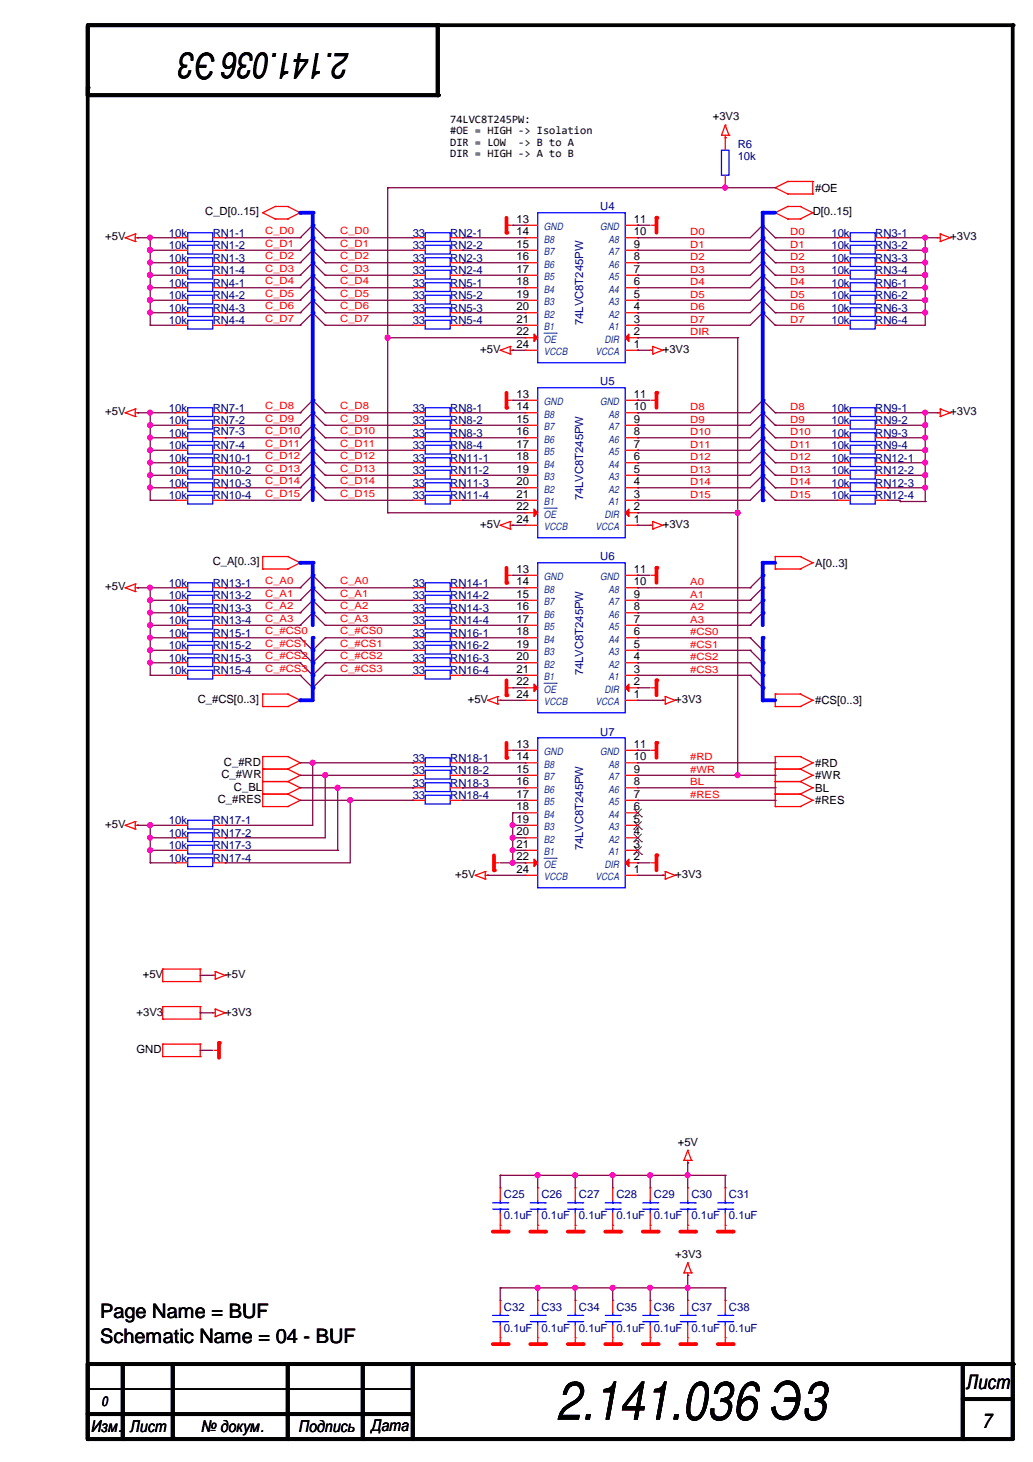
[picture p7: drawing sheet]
<svg xmlns="http://www.w3.org/2000/svg" width="210mm" height="297mm" viewBox="0 0 210 297" stroke-linecap="round" stroke-linejoin="round" font-family="sans-serif">
<defs><g id="words">
<text font-size="10.9" x="113" y="288.4">2.141.036 Э3</text>
<text font-size="7.4" x="71" y="10.8" transform="rotate(-180 71 10.8)">2.141.036 Э3</text>
<g font-size="4.1">
<text x="20.4" y="267.8">Page Name = BUF</text>
<text x="20.4" y="272.9">Schematic Name = 04 - BUF</text>
<text x="196.4" y="282.2">Лист</text>
<text x="199.6" y="290.1">7</text>
</g>
<g font-size="3.3">
<text x="18.6" y="291">Изм.</text>
<text x="26.5" y="291">Лист</text>
<text x="40.9" y="291">№ докум.</text>
<text x="60.7" y="291">Подпись</text>
<text x="75.5" y="290.7">Дата</text>
</g>
<text font-size="2.8" x="20.6" y="285.6">0</text>
<g font-size="2.3">
<text x="91.5" y="25">74LVC8T245PW:</text>
<text x="91.5" y="27.3">#OE = HIGH -&gt; Isolation</text>
<text x="91.5" y="29.6">DIR = LOW</text>
<text x="105.3" y="29.6">-&gt; B to A</text>
<text x="144.8" y="24.5">+3V3</text>
<text x="91.5" y="31.9">DIR = HIGH -&gt; A to B</text>
<text x="165.7" y="38.9">#OE</text>
<text x="41.7" y="43.8">C_D[0..15]</text>
<text x="104.9" y="45.2">13</text>
<text x="104.9" y="47.8">14</text>
<text x="128.8" y="47.8">10</text>
<text x="128.8" y="45.2">11</text>
<text x="165.1" y="43.8">D[0..15]</text>
<text x="21.4" y="48.9">+5V</text>
<text x="104.9" y="50.3">15</text>
<text x="104.9" y="52.8">16</text>
<text x="128.8" y="52.8">8</text>
<text x="128.8" y="50.3">9</text>
<text x="193.1" y="48.9">+3V3</text>
<text x="104.9" y="55.4">17</text>
<text x="104.9" y="57.9">18</text>
<text x="128.8" y="57.9">6</text>
<text x="128.8" y="55.4">7</text>
<text x="104.9" y="60.5">19</text>
<text x="104.9" y="63">20</text>
<text x="104.9" y="65.5">21</text>
<text x="128.8" y="65.5">3</text>
<text x="128.8" y="63">4</text>
<text x="128.8" y="60.5">5</text>
<text x="97.6" y="71.7">+5V</text>
<text x="104.9" y="68.1">22</text>
<text x="104.9" y="70.6">24</text>
<text x="128.8" y="70.6">1</text>
<text x="128.8" y="68.1">2</text>
<text x="134.7" y="71.7">+3V3</text>
<text x="104.9" y="80.8">13</text>
<text x="104.9" y="83.3">14</text>
<text x="128.8" y="83.3">10</text>
<text x="128.8" y="80.8">11</text>
<text x="21.4" y="84.4">+5V</text>
<text x="104.9" y="85.9">15</text>
<text x="104.9" y="88.4">16</text>
<text x="128.8" y="88.4">8</text>
<text x="128.8" y="85.9">9</text>
<text x="193.1" y="84.4">+3V3</text>
<text x="104.9" y="90.9">17</text>
<text x="104.9" y="93.5">18</text>
<text x="128.8" y="93.5">6</text>
<text x="128.8" y="90.9">7</text>
<text x="104.9" y="96">19</text>
<text x="104.9" y="98.6">20</text>
<text x="104.9" y="101.1">21</text>
<text x="128.8" y="101.1">3</text>
<text x="128.8" y="98.6">4</text>
<text x="128.8" y="96">5</text>
<text x="97.6" y="107.3">+5V</text>
<text x="104.9" y="103.6">22</text>
<text x="104.9" y="106.2">24</text>
<text x="128.8" y="106.2">1</text>
<text x="128.8" y="103.6">2</text>
<text x="134.7" y="107.3">+3V3</text>
<text x="21.4" y="120">+5V</text>
<text x="43.2" y="114.9">C_A[0..3]</text>
<text x="104.9" y="116.3">13</text>
<text x="104.9" y="118.9">14</text>
<text x="128.8" y="118.9">10</text>
<text x="128.8" y="116.3">11</text>
<text x="165.7" y="115.1">A[0..3]</text>
<text x="104.9" y="121.4">15</text>
<text x="104.9" y="124">16</text>
<text x="128.8" y="124">8</text>
<text x="128.8" y="121.4">9</text>
<text x="104.9" y="126.5">17</text>
<text x="104.9" y="129">18</text>
<text x="104.9" y="131.6">19</text>
<text x="128.8" y="131.6">5</text>
<text x="128.8" y="129">6</text>
<text x="128.8" y="126.5">7</text>
<text x="104.9" y="134.1">20</text>
<text x="104.9" y="136.7">21</text>
<text x="128.8" y="136.7">3</text>
<text x="128.8" y="134.1">4</text>
<text x="40.2" y="142.8">C_#CS[0..3]</text>
<text x="95" y="142.8">+5V</text>
<text x="104.9" y="139.2">22</text>
<text x="104.9" y="141.7">24</text>
<text x="128.8" y="141.7">1</text>
<text x="128.8" y="139.2">2</text>
<text x="137.2" y="142.8">+3V3</text>
<text x="165.7" y="143.1">#CS[0..3]</text>
<text x="45.5" y="155.5">C_#RD</text>
<text x="104.9" y="151.9">13</text>
<text x="104.9" y="154.4">14</text>
<text x="128.8" y="154.4">10</text>
<text x="128.8" y="151.9">11</text>
<text x="165.7" y="155.8">#RD</text>
<text x="45" y="158.1">C_#WR</text>
<text x="47.5" y="160.6">C_BL</text>
<text x="104.9" y="157">15</text>
<text x="104.9" y="159.5">16</text>
<text x="128.8" y="159.5">8</text>
<text x="128.8" y="157">9</text>
<text x="165.7" y="158.3">#WR</text>
<text x="165.7" y="160.9">BL</text>
<text x="44.2" y="163.2">C_#RES</text>
<text x="104.9" y="162.1">17</text>
<text x="104.9" y="164.6">18</text>
<text x="104.9" y="167.1">19</text>
<text x="128.8" y="167.1">5</text>
<text x="128.8" y="164.6">6</text>
<text x="128.8" y="162.1">7</text>
<text x="165.7" y="163.4">#RES</text>
<text x="21.4" y="168.2">+5V</text>
<text x="104.9" y="169.7">20</text>
<text x="104.9" y="172.2">21</text>
<text x="128.8" y="172.2">3</text>
<text x="128.8" y="169.7">4</text>
<text x="92.5" y="178.4">+5V</text>
<text x="104.9" y="174.8">22</text>
<text x="104.9" y="177.3">24</text>
<text x="128.8" y="177.3">1</text>
<text x="128.8" y="174.8">2</text>
<text x="137.2" y="178.4">+3V3</text>
<text x="29" y="198.7">+5V</text>
<text x="45.8" y="198.7">+5V</text>
<text x="27.7" y="206.3">+3V3</text>
<text x="45.8" y="206.3">+3V3</text>
<text x="27.7" y="214">GND</text>
<text x="137.7" y="232.7">+5V</text>
<text x="137.2" y="255.6">+3V3</text>
</g>
<g font-size="2.3" fill="#000080">
<text x="149.9" y="30.1">R6</text>
<text x="149.9" y="32.6">10k</text>
<text x="122" y="42.8">U4</text>
<text x="34.3" y="53.2">10k</text>
<text x="34.3" y="50.6">10k</text>
<text x="34.3" y="48.1">10k</text>
<text x="43.2" y="53.2">RN1-3</text>
<text x="43.2" y="50.6">RN1-2</text>
<text x="43.2" y="48.1">RN1-1</text>
<text x="83.9" y="53.2">33</text>
<text x="83.9" y="50.6">33</text>
<text x="83.9" y="48.1">33</text>
<text x="91.5" y="53.2">RN2-3</text>
<text x="91.5" y="50.6">RN2-2</text>
<text x="91.5" y="48.1">RN2-1</text>
<text x="169" y="53.2">10k</text>
<text x="169" y="50.6">10k</text>
<text x="169" y="48.1">10k</text>
<text x="177.8" y="53.2">RN3-3</text>
<text x="177.8" y="50.6">RN3-2</text>
<text x="177.8" y="48.1">RN3-1</text>
<text x="34.3" y="58.3">10k</text>
<text x="34.3" y="55.7">10k</text>
<text x="43.2" y="58.3">RN4-1</text>
<text x="43.2" y="55.7">RN1-4</text>
<text x="83.9" y="58.3">33</text>
<text x="83.9" y="55.7">33</text>
<text x="91.5" y="58.3">RN5-1</text>
<text x="91.5" y="55.7">RN2-4</text>
<text x="169" y="55.7">10k</text>
<text x="169" y="58.3">10k</text>
<text x="177.8" y="55.7">RN3-4</text>
<text x="177.8" y="58.3">RN6-1</text>
<text x="34.3" y="65.9">10k</text>
<text x="34.3" y="63.3">10k</text>
<text x="34.3" y="60.8">10k</text>
<text x="43.2" y="65.9">RN4-4</text>
<text x="43.2" y="63.3">RN4-3</text>
<text x="43.2" y="60.8">RN4-2</text>
<text x="83.9" y="63.3">33</text>
<text x="83.9" y="60.8">33</text>
<text x="83.9" y="65.9">33</text>
<text x="91.5" y="63.3">RN5-3</text>
<text x="91.5" y="60.8">RN5-2</text>
<text x="91.5" y="65.9">RN5-4</text>
<text x="169" y="65.9">10k</text>
<text x="169" y="60.8">10k</text>
<text x="169" y="63.3">10k</text>
<text x="177.8" y="65.9">RN6-4</text>
<text x="177.8" y="60.8">RN6-2</text>
<text x="177.8" y="63.3">RN6-3</text>
<text x="118.5" y="66.1" transform="rotate(-90 118.5 66.1)">74LVC8T245PW</text>
<text x="34.3" y="83.7">10k</text>
<text x="43.2" y="83.7">RN7-1</text>
<text x="83.9" y="83.7">33</text>
<text x="91.5" y="83.7">RN8-1</text>
<text x="122" y="78.3">U5</text>
<text x="169" y="83.7">10k</text>
<text x="177.8" y="83.7">RN9-1</text>
<text x="34.3" y="88.7">10k</text>
<text x="34.3" y="86.2">10k</text>
<text x="43.2" y="88.5">RN7-3</text>
<text x="43.2" y="86.2">RN7-2</text>
<text x="83.9" y="88.7">33</text>
<text x="83.9" y="86.2">33</text>
<text x="91.5" y="88.7">RN8-3</text>
<text x="91.5" y="86.2">RN8-2</text>
<text x="169" y="88.7">10k</text>
<text x="169" y="86.2">10k</text>
<text x="177.8" y="88.7">RN9-3</text>
<text x="177.8" y="86.2">RN9-2</text>
<text x="34.3" y="93.8">10k</text>
<text x="34.3" y="91.3">10k</text>
<text x="43.2" y="93.8">RN10-1</text>
<text x="43.2" y="91.3">RN7-4</text>
<text x="83.9" y="93.8">33</text>
<text x="83.9" y="91.3">33</text>
<text x="91.5" y="93.8">RN11-1</text>
<text x="91.5" y="91.3">RN8-4</text>
<text x="169" y="91.3">10k</text>
<text x="169" y="93.8">10k</text>
<text x="177.8" y="91.3">RN9-4</text>
<text x="177.8" y="93.8">RN12-1</text>
<text x="34.3" y="98.9">10k</text>
<text x="34.3" y="96.4">10k</text>
<text x="34.3" y="101.4">10k</text>
<text x="43.2" y="98.9">RN10-3</text>
<text x="43.2" y="96.4">RN10-2</text>
<text x="43.2" y="101.4">RN10-4</text>
<text x="83.9" y="96.4">33</text>
<text x="83.9" y="101.4">33</text>
<text x="83.9" y="98.9">33</text>
<text x="91.5" y="96.4">RN11-2</text>
<text x="91.5" y="101.4">RN11-4</text>
<text x="91.5" y="98.9">RN11-3</text>
<text x="118.5" y="101.6" transform="rotate(-90 118.5 101.6)">74LVC8T245PW</text>
<text x="169" y="101.4">10k</text>
<text x="169" y="96.4">10k</text>
<text x="169" y="98.9">10k</text>
<text x="177.8" y="101.4">RN12-4</text>
<text x="177.8" y="96.4">RN12-2</text>
<text x="177.8" y="98.9">RN12-3</text>
<text x="122" y="113.9">U6</text>
<text x="34.3" y="119.2">10k</text>
<text x="43.2" y="119.2">RN13-1</text>
<text x="83.9" y="119.2">33</text>
<text x="91.5" y="119.2">RN14-1</text>
<text x="34.3" y="124.3">10k</text>
<text x="34.3" y="121.8">10k</text>
<text x="43.2" y="124.3">RN13-3</text>
<text x="43.2" y="121.8">RN13-2</text>
<text x="83.9" y="124.3">33</text>
<text x="83.9" y="121.8">33</text>
<text x="91.5" y="124.3">RN14-3</text>
<text x="91.5" y="121.8">RN14-2</text>
<text x="34.3" y="126.8">10k</text>
<text x="34.3" y="131.9">10k</text>
<text x="34.3" y="129.4">10k</text>
<text x="43.2" y="126.8">RN13-4</text>
<text x="43.2" y="131.9">RN15-2</text>
<text x="43.2" y="129.4">RN15-1</text>
<text x="83.9" y="131.9">33</text>
<text x="83.9" y="129.4">33</text>
<text x="83.9" y="126.8">33</text>
<text x="91.5" y="131.9">RN16-2</text>
<text x="91.5" y="129.4">RN16-1</text>
<text x="91.5" y="126.8">RN14-4</text>
<text x="34.3" y="134.5">10k</text>
<text x="34.3" y="137">10k</text>
<text x="43.2" y="134.5">RN15-3</text>
<text x="43.2" y="137">RN15-4</text>
<text x="83.9" y="137">33</text>
<text x="83.9" y="134.5">33</text>
<text x="91.5" y="137">RN16-4</text>
<text x="91.5" y="134.5">RN16-3</text>
<text x="118.5" y="137.2" transform="rotate(-90 118.5 137.2)">74LVC8T245PW</text>
<text x="122" y="149.4">U7</text>
<text x="83.9" y="154.8">33</text>
<text x="91.5" y="154.8">RN18-1</text>
<text x="83.9" y="157.3">33</text>
<text x="83.9" y="159.9">33</text>
<text x="91.5" y="157.3">RN18-2</text>
<text x="91.5" y="159.9">RN18-3</text>
<text x="34.3" y="167.5">10k</text>
<text x="43.2" y="167.5">RN17-1</text>
<text x="83.9" y="162.4">33</text>
<text x="91.5" y="162.4">RN18-4</text>
<text x="34.3" y="172.6">10k</text>
<text x="34.3" y="170">10k</text>
<text x="43.2" y="172.6">RN17-3</text>
<text x="43.2" y="170">RN17-2</text>
<text x="118.5" y="172.8" transform="rotate(-90 118.5 172.8)">74LVC8T245PW</text>
<text x="34.3" y="175.1">10k</text>
<text x="43.2" y="175.1">RN17-4</text>
<text x="102.4" y="243.4">C25</text>
<text x="110" y="243.4">C26</text>
<text x="117.6" y="243.4">C27</text>
<text x="125.3" y="243.4">C28</text>
<text x="132.9" y="243.4">C29</text>
<text x="140.5" y="243.4">C30</text>
<text x="148.1" y="243.4">C31</text>
<text x="102.4" y="247.7">0.1uF</text>
<text x="110" y="247.7">0.1uF</text>
<text x="117.6" y="247.7">0.1uF</text>
<text x="125.3" y="247.7">0.1uF</text>
<text x="132.9" y="247.7">0.1uF</text>
<text x="140.5" y="247.7">0.1uF</text>
<text x="148.1" y="247.7">0.1uF</text>
<text x="102.4" y="266.3">C32</text>
<text x="110" y="266.3">C33</text>
<text x="117.6" y="266.3">C34</text>
<text x="125.3" y="266.3">C35</text>
<text x="132.9" y="266.3">C36</text>
<text x="140.5" y="266.3">C37</text>
<text x="148.1" y="266.3">C38</text>
<text x="102.4" y="270.6">0.1uF</text>
<text x="110" y="270.6">0.1uF</text>
<text x="117.6" y="270.6">0.1uF</text>
<text x="125.3" y="270.6">0.1uF</text>
<text x="132.9" y="270.6">0.1uF</text>
<text x="140.5" y="270.6">0.1uF</text>
<text x="148.1" y="270.6">0.1uF</text>
</g>
<g font-size="2" fill="#f00">
<text x="53.9" y="47.6">C_D0</text>
<text x="69.1" y="47.6">C_D0</text>
<text x="140.3" y="47.8">D0</text>
<text x="160.6" y="47.8">D0</text>
<text x="53.9" y="50.1">C_D1</text>
<text x="53.9" y="52.7">C_D2</text>
<text x="69.1" y="50.1">C_D1</text>
<text x="69.1" y="52.7">C_D2</text>
<text x="140.3" y="50.3">D1</text>
<text x="140.3" y="52.9">D2</text>
<text x="160.6" y="50.3">D1</text>
<text x="160.6" y="52.9">D2</text>
<text x="53.9" y="55.2">C_D3</text>
<text x="53.9" y="57.7">C_D4</text>
<text x="69.1" y="55.2">C_D3</text>
<text x="69.1" y="57.7">C_D4</text>
<text x="140.3" y="55.4">D3</text>
<text x="140.3" y="58">D4</text>
<text x="160.6" y="55.4">D3</text>
<text x="160.6" y="58">D4</text>
<text x="53.9" y="60.3">C_D5</text>
<text x="53.9" y="65.4">C_D7</text>
<text x="53.9" y="62.8">C_D6</text>
<text x="69.1" y="60.3">C_D5</text>
<text x="69.1" y="62.8">C_D6</text>
<text x="69.1" y="65.4">C_D7</text>
<text x="140.3" y="60.5">D5</text>
<text x="140.3" y="63">D6</text>
<text x="140.3" y="65.6">D7</text>
<text x="160.6" y="60.5">D5</text>
<text x="160.6" y="63">D6</text>
<text x="160.6" y="65.6">D7</text>
<text x="140.3" y="68.1">DIR</text>
<text x="53.9" y="83.1">C_D8</text>
<text x="69.1" y="83.1">C_D8</text>
<text x="140.3" y="83.4">D8</text>
<text x="160.6" y="83.4">D8</text>
<text x="53.9" y="85.7">C_D9</text>
<text x="53.9" y="88.2">C_D10</text>
<text x="69.1" y="85.7">C_D9</text>
<text x="69.1" y="88.2">C_D10</text>
<text x="140.3" y="85.9">D9</text>
<text x="140.3" y="88.4">D10</text>
<text x="160.6" y="85.9">D9</text>
<text x="160.6" y="88.4">D10</text>
<text x="53.9" y="90.8">C_D11</text>
<text x="53.9" y="95.8">C_D13</text>
<text x="53.9" y="93.3">C_D12</text>
<text x="69.1" y="90.8">C_D11</text>
<text x="69.1" y="93.3">C_D12</text>
<text x="69.1" y="95.8">C_D13</text>
<text x="140.3" y="91">D11</text>
<text x="140.3" y="93.5">D12</text>
<text x="160.6" y="91">D11</text>
<text x="160.6" y="93.5">D12</text>
<text x="53.9" y="100.9">C_D15</text>
<text x="53.9" y="98.4">C_D14</text>
<text x="69.1" y="98.4">C_D14</text>
<text x="69.1" y="100.9">C_D15</text>
<text x="140.3" y="96.1">D13</text>
<text x="140.3" y="98.6">D14</text>
<text x="140.3" y="101.1">D15</text>
<text x="160.6" y="96.1">D13</text>
<text x="160.6" y="98.6">D14</text>
<text x="160.6" y="101.1">D15</text>
<text x="53.9" y="118.7">C_A0</text>
<text x="69.1" y="118.7">C_A0</text>
<text x="140.3" y="118.9">A0</text>
<text x="53.9" y="121.2">C_A1</text>
<text x="53.9" y="123.8">C_A2</text>
<text x="69.1" y="121.2">C_A1</text>
<text x="69.1" y="123.8">C_A2</text>
<text x="140.3" y="121.5">A1</text>
<text x="140.3" y="124">A2</text>
<text x="53.9" y="126.3">C_A3</text>
<text x="53.9" y="128.9">C_#CS0</text>
<text x="53.9" y="131.4">C_#CS1</text>
<text x="69.1" y="126.3">C_A3</text>
<text x="69.1" y="128.9">C_#CS0</text>
<text x="69.1" y="131.4">C_#CS1</text>
<text x="140.3" y="129.1">#CS0</text>
<text x="140.3" y="131.6">#CS1</text>
<text x="140.3" y="126.5">A3</text>
<text x="53.9" y="136.5">C_#CS3</text>
<text x="53.9" y="133.9">C_#CS2</text>
<text x="69.1" y="133.9">C_#CS2</text>
<text x="69.1" y="136.5">C_#CS3</text>
<text x="140.3" y="136.7">#CS3</text>
<text x="140.3" y="134.2">#CS2</text>
<text x="140.3" y="154.5">#RD</text>
<text x="140.3" y="157">#WR</text>
<text x="140.3" y="159.6">BL</text>
<text x="140.3" y="162.1">#RES</text>
</g>
<g font-size="2" fill="#004080">
<text x="110.5" y="46.7">GND</text>
<text x="122" y="46.7">GND</text>
<text x="110.5" y="49.3">B8</text>
<text x="110.5" y="51.8">B7</text>
<text x="123.7" y="51.8">A7</text>
<text x="123.7" y="49.3">A8</text>
<text x="110.5" y="54.4">B6</text>
<text x="110.5" y="56.9">B5</text>
<text x="110.5" y="59.4">B4</text>
<text x="123.7" y="59.4">A4</text>
<text x="123.7" y="56.9">A5</text>
<text x="123.7" y="54.4">A6</text>
<text x="110.5" y="62">B3</text>
<text x="110.5" y="64.5">B2</text>
<text x="123.7" y="64.5">A2</text>
<text x="123.7" y="62">A3</text>
<text x="110.5" y="67.1">B1</text>
<text x="110.5" y="69.6">OE</text>
<text x="122.9" y="69.6">DIR</text>
<text x="123.7" y="67.1">A1</text>
<text x="110.5" y="72.1">VCCB</text>
<text x="121" y="72.1">VCCA</text>
<text x="110.5" y="82.3">GND</text>
<text x="122" y="82.3">GND</text>
<text x="110.5" y="84.8">B8</text>
<text x="110.5" y="87.4">B7</text>
<text x="110.5" y="89.9">B6</text>
<text x="123.7" y="89.9">A6</text>
<text x="123.7" y="87.4">A7</text>
<text x="123.7" y="84.8">A8</text>
<text x="110.5" y="92.5">B5</text>
<text x="110.5" y="95">B4</text>
<text x="123.7" y="95">A4</text>
<text x="123.7" y="92.5">A5</text>
<text x="110.5" y="97.5">B3</text>
<text x="110.5" y="100.1">B2</text>
<text x="123.7" y="100.1">A2</text>
<text x="123.7" y="97.5">A3</text>
<text x="110.5" y="102.6">B1</text>
<text x="110.5" y="105.2">OE</text>
<text x="110.5" y="107.7">VCCB</text>
<text x="121" y="107.7">VCCA</text>
<text x="122.9" y="105.2">DIR</text>
<text x="123.7" y="102.6">A1</text>
<text x="110.5" y="117.9">GND</text>
<text x="122" y="117.9">GND</text>
<text x="110.5" y="120.4">B8</text>
<text x="110.5" y="122.9">B7</text>
<text x="110.5" y="125.5">B6</text>
<text x="123.7" y="125.5">A6</text>
<text x="123.7" y="122.9">A7</text>
<text x="123.7" y="120.4">A8</text>
<text x="110.5" y="128">B5</text>
<text x="110.5" y="130.6">B4</text>
<text x="123.7" y="130.6">A4</text>
<text x="123.7" y="128">A5</text>
<text x="110.5" y="133.1">B3</text>
<text x="110.5" y="135.6">B2</text>
<text x="123.7" y="135.6">A2</text>
<text x="123.7" y="133.1">A3</text>
<text x="110.5" y="138.2">B1</text>
<text x="110.5" y="140.7">OE</text>
<text x="110.5" y="143.3">VCCB</text>
<text x="121" y="143.3">VCCA</text>
<text x="122.9" y="140.7">DIR</text>
<text x="123.7" y="138.2">A1</text>
<text x="110.5" y="153.4">GND</text>
<text x="110.5" y="156">B8</text>
<text x="122" y="153.4">GND</text>
<text x="123.7" y="156">A8</text>
<text x="110.5" y="158.5">B7</text>
<text x="110.5" y="161">B6</text>
<text x="123.7" y="161">A6</text>
<text x="123.7" y="158.5">A7</text>
<text x="110.5" y="163.6">B5</text>
<text x="110.5" y="166.1">B4</text>
<text x="123.7" y="166.1">A4</text>
<text x="123.7" y="163.6">A5</text>
<text x="110.5" y="168.7">B3</text>
<text x="110.5" y="171.2">B2</text>
<text x="110.5" y="173.7">B1</text>
<text x="123.7" y="173.7">A1</text>
<text x="123.7" y="171.2">A2</text>
<text x="123.7" y="168.7">A3</text>
<text x="110.5" y="176.3">OE</text>
<text x="110.5" y="178.8">VCCB</text>
<text x="121" y="178.8">VCCA</text>
<text x="122.9" y="176.3">DIR</text>
</g>
</g></defs>
<path d="M17.8 17.8v274.3M88.9 5.1h116.9v271.8" fill="none" stroke="#000" stroke-width=".76"/>
<g fill="#000">
<circle cx="17.8" cy="17.8" r=".38"/>
<circle cx="88.9" cy="5.1" r=".38"/>
<circle cx="205.8" cy="5.1" r=".38"/>
</g>
<g fill="none" stroke="#f00" stroke-width=".25">
<path d="M157.5 38.1h.1M157.5 38.1l2.6 1.3M160.1 36.9h.1M160.1 39.4h.1M160.1 36.9l-2.6 1.2M160.1 36.9h5M160.1 39.4h5M165.1 36.9h.1M165.1 39.4h.1M165.1 36.9v2.5M53.4 43.2h.1M53.4 43.2l2.5 1.3"/>
<path d="M55.9 44.5h.1M55.9 42h.1M55.9 44.5h2.6M55.9 42h2.6M55.9 42l-2.5 1.2M58.5 44.5h.1M58.5 42h.1M58.5 42l2.5 1.2M61 43.2h.1M61 43.2l-2.5 1.3M157.5 43.2h.1M157.5 43.2l2.6 1.3"/>
<path d="M160.1 44.5h.1M160.1 42h.1M160.1 44.5h2.5M160.1 42l-2.6 1.2M160.1 42h2.5M162.6 44.5h.1M162.6 42h.1M162.6 42l2.5 1.2M165.1 43.2h.1M165.1 43.2l-2.5 1.3M53.4 115.6h.1M53.4 113.1h.1"/>
<path d="M53.4 113.1v2.5M53.4 113.1h5.1M53.4 115.6h5.1M58.5 113.1h.1M58.5 115.6h.1M58.5 113.1l2.5 1.2M61 114.3h.1M61 114.3l-2.5 1.3M157.5 115.6h.1M157.5 113.1h.1M157.5 113.1v2.5M157.5 113.1h5.1"/>
<path d="M157.5 115.6h5.1M162.6 113.1h.1M162.6 115.6h.1M162.6 113.1l2.5 1.2M165.1 114.3h.1M165.1 114.3l-2.5 1.3M53.4 156.3h.1M53.4 153.7h.1M53.4 143.6h.1M53.4 141h.1M53.4 158.8h.1M53.4 153.7h5.1"/>
<path d="M53.4 156.3h5.1M53.4 141v2.6M53.4 153.7v10.2M53.4 141h5.1M53.4 143.6h5.1M53.4 158.8h5.1M58.5 153.7h.1M58.5 156.3h.1M58.5 141h.1M58.5 143.6h.1M58.5 158.8h.1M58.5 153.7l2.5 1.3"/>
<path d="M58.5 141l2.5 1.3M58.5 158.8l2.5 1.3M58.5 156.3l2.5 1.2M61 155h.1M61 142.3h.1M61 157.5h.1M61 155l-2.5 1.3M61 142.3l-2.5 1.3M61 157.5l-2.5 1.3M157.5 156.3h.1M157.5 153.7h.1M157.5 143.6h.1"/>
<path d="M157.5 141h.1M157.5 158.8h.1M157.5 153.7h5.1M157.5 156.3h5.1M157.5 141v2.6M157.5 153.7v10.2M157.5 141h5.1M157.5 143.6h5.1M157.5 158.8h5.1M162.6 153.7h.1M162.6 156.3h.1M162.6 141h.1"/>
<path d="M162.6 143.6h.1M162.6 158.8h.1M162.6 153.7l2.5 1.3M162.6 141l2.5 1.3M162.6 156.3l2.5 1.2M162.6 158.8l2.5 1.3M165.1 155h.1M165.1 142.3h.1M165.1 157.5h.1M165.1 155l-2.5 1.3M165.1 142.3l-2.5 1.3M165.1 157.5l-2.5 1.3"/>
<path d="M53.4 163.9h.1M53.4 161.3h.1M53.4 161.3h5.1M53.4 163.9h5.1M58.5 161.3h.1M58.5 163.9h.1M58.5 161.3l2.5 1.3M61 162.6h.1M61 160.1h.1M61 162.6l-2.5 1.3M61 160.1l-2.5 1.2M157.5 161.3h.1"/>
<path d="M157.5 163.9h.1M157.5 161.3h5.1M157.5 163.9h5.1M162.6 161.3h.1M162.6 163.9h.1M162.6 161.3l2.5 1.3M165.1 160.1h.1M165.1 162.6h.1M165.1 160.1l-2.5 1.2M165.1 162.6l-2.5 1.3M33.1 199.4h.1M33.1 196.9h.1"/>
<path d="M33.1 196.9v2.5M33.1 199.4h7.6M33.1 196.9h7.6M40.7 196.9h.1M40.7 199.4h.1M40.7 196.9v2.5M43.2 198.2h.1M43.2 198.2h.5M43.7 198.9h.1M43.7 197.4h.1M43.7 197.4v1.5M43.7 197.4l2.1 .8"/>
<path d="M45.8 198.2h.1M45.8 198.2l-2.1 .7M33.1 207.1h.1M33.1 204.5h.1M33.1 214.7h.1M33.1 212.1h.1M33.1 207.1h7.6M33.1 204.5v2.6M33.1 212.1v2.6M33.1 204.5h7.6M33.1 214.7h7.6M33.1 212.1h7.6"/>
<path d="M40.7 204.5h.1M40.7 207.1h.1M40.7 212.1h.1M40.7 214.7h.1M40.7 204.5v2.6M40.7 212.1v2.6M43.2 205.8h.1M43.2 205.8h.5M43.7 206.5h.1M43.7 205h.1M43.7 205v1.5M43.7 205l2.1 .8"/>
<path d="M45.8 205.8h.1M45.8 205.8l-2.1 .7"/>
</g>
<path d="M44.5 211.9v3" fill="none" stroke="#f00" stroke-width=".76"/>
<circle cx="44.5" cy="211.9" r=".38" fill="#f00"/>
<path d="M146.6 27.5h.1M146.6 27.5h1.5M147.4 28h.1M147.4 25.4h.1M147.4 27.5v.5M147.4 25.4l.7 2.1M147.4 25.4l-.8 2.1M148.1 27.5h.1M43.5 213.4h1M44.5 213.4h.1" fill="none" stroke="#f00" stroke-width=".25"/>
<path d="M100.1 273.1h3.1" fill="none" stroke="#f00" stroke-width=".76"/>
<circle cx="103.2" cy="273.1" r=".38" fill="#f00"/>
<path d="M101.6 273.1h.1M101.6 272.1v1" fill="none" stroke="#f00" stroke-width=".25"/>
<path d="M107.7 273.1h3.1" fill="none" stroke="#f00" stroke-width=".76"/>
<circle cx="110.8" cy="273.1" r=".38" fill="#f00"/>
<path d="M109.3 273.1h.1M109.3 272.1v1" fill="none" stroke="#f00" stroke-width=".25"/>
<path d="M115.4 273.1h3" fill="none" stroke="#f00" stroke-width=".76"/>
<circle cx="118.4" cy="273.1" r=".38" fill="#f00"/>
<path d="M116.9 273.1h.1M116.9 272.1v1" fill="none" stroke="#f00" stroke-width=".25"/>
<path d="M123 273.1h3" fill="none" stroke="#f00" stroke-width=".76"/>
<circle cx="126" cy="273.1" r=".38" fill="#f00"/>
<path d="M124.5 273.1h.1M124.5 272.1v1" fill="none" stroke="#f00" stroke-width=".25"/>
<path d="M130.6 273.1h3" fill="none" stroke="#f00" stroke-width=".76"/>
<circle cx="133.6" cy="273.1" r=".38" fill="#f00"/>
<path d="M132.1 273.1h.1M132.1 272.1v1" fill="none" stroke="#f00" stroke-width=".25"/>
<path d="M138.2 273.1h3.1" fill="none" stroke="#f00" stroke-width=".76"/>
<circle cx="141.3" cy="273.1" r=".38" fill="#f00"/>
<path d="M139 258.6h.1M139 258.6h1.5M139.7 259.1h.1M139.7 256.6h.1M139.7 258.6v.5M139.7 256.6l.8 2M139.7 256.6l-.7 2M140.5 258.6h.1M139.7 273.1h.1M139.7 272.1v1" fill="none" stroke="#f00" stroke-width=".25"/>
<path d="M102.9 44.2v3.1" fill="none" stroke="#f00" stroke-width=".76"/>
<circle cx="102.9" cy="47.3" r=".38" fill="#f00"/>
<path d="M102.9 45.8h.1M102.9 45.8h1" fill="none" stroke="#f00" stroke-width=".25"/>
<path d="M133.4 44.2v3.1" fill="none" stroke="#f00" stroke-width=".76"/>
<circle cx="133.4" cy="44.2" r=".38" fill="#f00"/>
<g fill="none" stroke="#f00" stroke-width=".25">
<path d="M25.4 48.3h.1M25.4 48.3l2.1 .8M27.5 47.5h.1M27.5 49.1h.1M27.5 48.3h.5M27.5 47.5v1.6M27.5 47.5l-2.1 .8M28 48.3h.1M132.4 45.8h1M133.4 45.8h.1M190.5 48.3h.1M190.5 48.3h.6"/>
<path d="M191.1 49.1h.1M191.1 47.5h.1M191.1 47.5v1.6M191.1 47.5l2 .8M193.1 48.3h.1M193.1 48.3l-2 .8M101.6 71.2h.1M101.6 71.2l2.1 .7M103.7 70.4h.1M103.7 71.9h.1M103.7 70.4v1.5M103.7 71.2h.5"/>
<path d="M103.7 70.4l-2.1 .8M104.2 71.2h.1M132.1 71.2h.1M132.1 71.2h.5M132.6 71.9h.1M132.6 70.4h.1M132.6 70.4v1.5M132.6 70.4l2.1 .8M134.7 71.2h.1M134.7 71.2l-2.1 .7M101.6 106.7h.1M101.6 106.7l2.1 .8"/>
<path d="M103.7 106h.1M103.7 107.5h.1M103.7 106v1.5M103.7 106.7h.5M103.7 106l-2.1 .7M104.2 106.7h.1M132.1 106.7h.1M132.1 106.7h.5M132.6 107.5h.1M132.6 106h.1M132.6 106v1.5M132.6 106l2.1 .7"/>
<path d="M134.7 106.7h.1M134.7 106.7l-2.1 .8"/>
</g>
<path d="M102.9 79.8v3" fill="none" stroke="#f00" stroke-width=".76"/>
<circle cx="102.9" cy="82.8" r=".38" fill="#f00"/>
<path d="M102.9 81.3h.1M102.9 81.3h1" fill="none" stroke="#f00" stroke-width=".25"/>
<path d="M133.4 79.8v3" fill="none" stroke="#f00" stroke-width=".76"/>
<circle cx="133.4" cy="79.8" r=".38" fill="#f00"/>
<g fill="none" stroke="#f00" stroke-width=".25">
<path d="M25.4 83.9h.1M25.4 83.9l2.1 .7M27.5 83.1h.1M27.5 84.6h.1M27.5 83.9h.5M27.5 83.1v1.5M27.5 83.1l-2.1 .8M28 83.9h.1M132.4 81.3h1M133.4 81.3h.1M190.5 83.9h.1M190.5 83.9h.6"/>
<path d="M191.1 84.6h.1M191.1 83.1h.1M191.1 83.1v1.5M191.1 83.1l2 .8M193.1 83.9h.1M193.1 83.9l-2 .7M25.4 119.4h.1M25.4 119.4l2.1 .8M27.5 118.7h.1M27.5 118.7v1.5M27.5 119.4h.5M27.5 118.7l-2.1 .7"/>
<path d="M28 119.4h.1M27.5 120.2h.1"/>
</g>
<path d="M102.9 115.4v3" fill="none" stroke="#f00" stroke-width=".76"/>
<circle cx="102.9" cy="118.4" r=".38" fill="#f00"/>
<path d="M102.9 116.9h.1M102.9 116.9h1" fill="none" stroke="#f00" stroke-width=".25"/>
<path d="M133.4 115.4v3" fill="none" stroke="#f00" stroke-width=".76"/>
<circle cx="133.4" cy="115.4" r=".38" fill="#f00"/>
<g fill="none" stroke="#f00" stroke-width=".25">
<path d="M132.4 116.9h1M133.4 116.9h.1M99.1 142.3h.1M99.1 142.3l2 .7M101.1 141.5h.1M101.1 143h.1M101.1 141.5v1.5M101.1 142.3h.5M101.1 141.5l-2 .8M101.6 142.3h.1M134.7 142.3h.1M134.7 142.3h.5"/>
<path d="M135.2 143h.1M135.2 141.5h.1M135.2 141.5v1.5M135.2 141.5l2 .8M137.2 142.3h.1M137.2 142.3l-2 .7"/>
</g>
<path d="M102.9 150.9v3.1" fill="none" stroke="#f00" stroke-width=".76"/>
<circle cx="102.9" cy="154" r=".38" fill="#f00"/>
<path d="M102.9 152.4h.1M102.9 152.4h1" fill="none" stroke="#f00" stroke-width=".25"/>
<path d="M133.4 150.9v3.1" fill="none" stroke="#f00" stroke-width=".76"/>
<circle cx="133.4" cy="150.9" r=".38" fill="#f00"/>
<path d="M132.4 152.4h1M133.4 152.4h.1" fill="none" stroke="#f00" stroke-width=".25"/>
<path d="M100.4 173.8v3" fill="none" stroke="#f00" stroke-width=".76"/>
<circle cx="100.4" cy="176.8" r=".38" fill="#f00"/>
<g fill="none" stroke="#f00" stroke-width=".25">
<path d="M96.6 177.8h.1M96.6 177.8l2 .8M98.6 177.1h.1M98.6 178.6h.1M98.6 177.8h.5M98.6 177.1v1.5M98.6 177.1l-2 .7M99.1 177.8h.1M100.4 175.3h.1M100.4 175.3h1M134.7 177.8h.1M134.7 177.8h.5"/>
<path d="M135.2 178.6h.1M135.2 177.1h.1M135.2 177.1v1.5M135.2 177.1l2 .7M137.2 177.8h.1M137.2 177.8l-2 .8"/>
</g>
<path d="M145.8 273.1h3.1" fill="none" stroke="#f00" stroke-width=".76"/>
<circle cx="148.9" cy="273.1" r=".38" fill="#f00"/>
<path d="M147.4 273.1h.1M147.4 272.1v1" fill="none" stroke="#f00" stroke-width=".25"/>
<path d="M107.7 250.2h3.1" fill="none" stroke="#f00" stroke-width=".76"/>
<circle cx="110.8" cy="250.2" r=".38" fill="#f00"/>
<path d="M109.3 250.2h.1M109.3 249.2v1" fill="none" stroke="#f00" stroke-width=".25"/>
<path d="M115.4 250.2h3" fill="none" stroke="#f00" stroke-width=".76"/>
<circle cx="118.4" cy="250.2" r=".38" fill="#f00"/>
<path d="M116.9 250.2h.1M116.9 249.2v1" fill="none" stroke="#f00" stroke-width=".25"/>
<path d="M123 250.2h3" fill="none" stroke="#f00" stroke-width=".76"/>
<circle cx="126" cy="250.2" r=".38" fill="#f00"/>
<path d="M124.5 250.2h.1M124.5 249.2v1" fill="none" stroke="#f00" stroke-width=".25"/>
<path d="M100.1 250.2h3.1" fill="none" stroke="#f00" stroke-width=".76"/>
<circle cx="103.2" cy="250.2" r=".38" fill="#f00"/>
<path d="M101.6 250.2h.1M101.6 249.2v1" fill="none" stroke="#f00" stroke-width=".25"/>
<path d="M130.6 250.2h3" fill="none" stroke="#f00" stroke-width=".76"/>
<circle cx="133.6" cy="250.2" r=".38" fill="#f00"/>
<path d="M132.1 250.2h.1M132.1 249.2v1" fill="none" stroke="#f00" stroke-width=".25"/>
<path d="M138.2 250.2h3.1" fill="none" stroke="#f00" stroke-width=".76"/>
<circle cx="141.3" cy="250.2" r=".38" fill="#f00"/>
<path d="M139.7 250.2h.1M139.7 249.2v1" fill="none" stroke="#f00" stroke-width=".25"/>
<path d="M145.8 250.2h3.1" fill="none" stroke="#f00" stroke-width=".76"/>
<circle cx="148.9" cy="250.2" r=".38" fill="#f00"/>
<path d="M139 235.8h.1M139 235.8h1.5M139.7 236.3h.1M139.7 233.7h.1M139.7 235.8v.5M139.7 233.7l.8 2.1M139.7 233.7l-.7 2.1M140.5 235.8h.1M147.4 250.2h.1M147.4 249.2v1" fill="none" stroke="#f00" stroke-width=".25"/>
<path d="M133.4 173.8v3" fill="none" stroke="#f00" stroke-width=".76"/>
<circle cx="133.4" cy="173.8" r=".38" fill="#f00"/>
<path d="M132.4 175.3h1M133.4 175.3h.1" fill="none" stroke="#f00" stroke-width=".25"/>
<path d="M133.4 138.2v3.1" fill="none" stroke="#f00" stroke-width=".76"/>
<circle cx="133.4" cy="138.2" r=".38" fill="#f00"/>
<path d="M132.4 139.7h1M133.4 139.7h.1" fill="none" stroke="#f00" stroke-width=".25"/>
<path d="M102.9 138.2v3.1" fill="none" stroke="#f00" stroke-width=".76"/>
<circle cx="102.9" cy="141.3" r=".38" fill="#f00"/>
<g fill="none" stroke="#f00" stroke-width=".25">
<path d="M83.9 63.5h.1M83.9 63.5h2.5M91.5 63.5h2.5M94 63.5h.1M83.9 137.2h.1M83.9 137.2h2.5M91.5 137.2h2.5M94 137.2h.1M102.9 139.7h.1M102.9 139.7h1M127 142.3h2.6M129.6 142.3h.1"/>
<path d="M25.4 167.7h.1M25.4 167.7l2.1 .7M27.5 166.9h.1M27.5 168.4h.1M27.5 166.9v1.5M27.5 167.7h.5M27.5 166.9l-2.1 .8M28 167.7h.1M139.7 264.2h.1M139.7 271.8h.1M139.7 264.2v2.5M139.7 269.3v2.5"/>
</g>
<g fill="none" stroke="#800040" stroke-width=".25">
<path d="M61 48.3h.1M61 50.8h.1M61 55.9h.1M61 53.4h.1M61 58.5h.1M63.5 58.5h.1M63.5 55.9h.1M63.5 53.4h.1M63.5 50.8h.1M63.5 45.8h.1M63.5 48.3h.1M63.5 58.5l2.6 2.5"/>
<path d="M63.5 55.9l2.6 2.6M63.5 53.4l2.6 2.5M63.5 50.8l2.6 2.6M63.5 45.8l2.6 2.5M63.5 48.3l2.6 2.5M63.5 45.8l-2.5 2.5M63.5 48.3l-2.5 2.5M63.5 53.4l-2.5 2.5M63.5 50.8l-2.5 2.6M63.5 55.9l-2.5 2.6M63.5 58.5l-2.5 2.5M155 58.5h.1"/>
<path d="M155 55.9h.1M155 53.4h.1M155 50.8h.1M155 45.8h.1M155 48.3h.1M155 58.5l2.5 2.5M155 55.9l2.5 2.6M155 53.4l2.5 2.5M155 50.8l2.5 2.6M155 45.8l2.5 2.5M155 48.3l2.5 2.5M155 58.5l-2.6 2.5"/>
<path d="M155 55.9l-2.6 2.6M155 53.4l-2.6 2.5M155 50.8l-2.6 2.6M155 45.8l-2.6 2.5M155 48.3l-2.6 2.5M61 61h.1M61 63.5h.1M61 66.1h.1M63.5 63.5h.1M63.5 61h.1M63.5 63.5l2.6 2.6M63.5 61l2.6 2.5"/>
<path d="M63.5 61l-2.5 2.5M63.5 63.5l-2.5 2.6M155 63.5h.1M155 61h.1M155 63.5l2.5 2.6M155 61l2.5 2.5M155 63.5l-2.6 2.6M155 61l-2.6 2.5M61 83.9h.1M61 86.4h.1M61 88.9h.1M61 91.5h.1"/>
<path d="M61 96.6h.1M61 94h.1M61 99.1h.1M63.5 99.1h.1M63.5 96.6h.1M63.5 94h.1M63.5 91.5h.1M63.5 88.9h.1M63.5 83.9h.1M63.5 86.4h.1M63.5 81.3h.1M63.5 99.1l2.6 2.5"/>
<path d="M63.5 96.6l2.6 2.5M63.5 94l2.6 2.6M63.5 91.5l2.6 2.5M63.5 88.9l2.6 2.6M63.5 83.9l2.6 2.5M63.5 86.4l2.6 2.5M63.5 81.3l2.6 2.6M63.5 81.3l-2.5 2.6M63.5 83.9l-2.5 2.5M63.5 86.4l-2.5 2.5M63.5 88.9l-2.5 2.6M63.5 94l-2.5 2.6"/>
<path d="M63.5 91.5l-2.5 2.5M63.5 96.6l-2.5 2.5M63.5 99.1l-2.5 2.5M155 99.1h.1M155 96.6h.1M155 94h.1M155 91.5h.1M155 88.9h.1M155 86.4h.1M155 81.3h.1M155 83.9h.1M155 99.1l2.5 2.5"/>
<path d="M155 96.6l2.5 2.5M155 94l2.5 2.6M155 91.5l2.5 2.5M155 88.9l2.5 2.6M155 86.4l2.5 2.5M155 81.3l2.5 2.6M155 83.9l2.5 2.5M155 99.1l-2.6 2.5M155 96.6l-2.6 2.5M155 94l-2.6 2.6M155 91.5l-2.6 2.5M155 88.9l-2.6 2.6"/>
<path d="M155 86.4l-2.6 2.5M155 81.3l-2.6 2.6M155 83.9l-2.6 2.5M61 101.6h.1M61 119.4h.1M63.5 116.9h.1M63.5 119.4h.1M63.5 116.9l2.6 2.5M63.5 119.4l2.6 2.6M63.5 116.9l-2.5 2.5M63.5 119.4l-2.5 2.6M152.4 119.4h.1"/>
<path d="M155 116.9l-2.6 2.5M155 119.4l-2.6 2.6M61 122h.1M61 124.5h.1M61 127h.1M61 129.6h.1M61 132.1h.1M61 134.7h.1M61 137.2h.1M61 129.6l2.5 2.5M61 132.1l2.5 2.6M61 134.7l2.5 2.5"/>
<path d="M61 137.2l2.5 2.5M63.5 122h.1M63.5 124.5h.1M63.5 132.1h.1M63.5 134.7h.1M63.5 137.2h.1M63.5 139.7h.1M63.5 122l2.6 2.5M63.5 124.5l2.6 2.5M63.5 122l-2.5 2.5M63.5 124.5l-2.5 2.5M66.1 129.6l-2.6 2.5"/>
<path d="M66.1 132.1l-2.6 2.6M66.1 134.7l-2.6 2.5M66.1 137.2l-2.6 2.5M152.4 122h.1M152.4 124.5h.1M152.4 127h.1M152.4 129.6h.1M152.4 132.1h.1M152.4 134.7h.1M152.4 137.2h.1M152.4 129.6l2.6 2.5M152.4 132.1l2.6 2.6"/>
<path d="M152.4 134.7l2.6 2.5M152.4 137.2l2.6 2.5M155 122l-2.6 2.5M155 124.5l-2.6 2.5"/>
</g>
<path d="M17.8 5.1h71.1v14.2h-71.1v-13.9M17.8 277.2v15.2h188v-15.2h-187.7M24.9 277.2v15.2M35.1 277.2v14.9M58.5 277.2v15.2M73.7 277.2v15.2M83.9 277.2v15.2M195.6 277.2v15.2M17.8 287.3h66.1M195.6 284.3h10.2" fill="none" stroke="#000" stroke-width=".76"/>
<g fill="#000">
<circle cx="17.8" cy="19.3" r=".38"/>
<circle cx="88.9" cy="19.3" r=".38"/>
<circle cx="88.9" cy="5.1" r=".38"/>
<circle cx="17.8" cy="277.2" r=".38"/>
<circle cx="18.1" cy="277.2" r=".38"/>
<circle cx="205.8" cy="277.2" r=".38"/>
<circle cx="17.8" cy="292.4" r=".38"/>
<circle cx="17.8" cy="287.3" r=".38"/>
<circle cx="24.9" cy="292.4" r=".38"/>
<circle cx="35.1" cy="292.1" r=".38"/>
<circle cx="58.5" cy="292.4" r=".38"/>
<circle cx="73.7" cy="292.4" r=".38"/>
<circle cx="83.9" cy="292.4" r=".38"/>
<circle cx="195.6" cy="284.3" r=".38"/>
<circle cx="195.6" cy="292.4" r=".38"/>
</g>
<path d="M17.8 277.9h.1M17.8 277.4v.5M17.8 282.2h.1M17.8 282.2h66.1" fill="none" stroke="#000" stroke-width=".25"/>
<path d="M86.4 62.5h5.1v1.8h-5.1zM109.3 114.3h17.7v30.5h-17.7zM86.4 136.2h5.1v1.8h-5.1zM138.2 268.5h3.1M138.2 267.3h3.1M139.7 267.3h.1M139.7 268.5h.1M139.7 266.7v.6M139.7 268.5v.8M141.3 268.5h.1M141.3 267.3h.1" fill="none" stroke="#00f" stroke-width=".25"/>
<path d="M127 139.7l.8-.7v1.5z" fill="#f00"/>
<g fill="none" stroke="#f00" stroke-width=".25">
<path d="M106.7 116.9h.1M106.7 119.4h.1M106.7 119.4h2.6M106.7 116.9h2.6M127 119.4h2.6M127 116.9h2.6M129.6 119.4h.1M129.6 116.9h.1M106.7 122h.1M106.7 124.5h.1M106.7 127h.1M106.7 129.6h.1"/>
<path d="M106.7 132.1h.1M106.7 134.7h.1M106.7 137.2h.1M106.7 137.2h2.6M106.7 134.7h2.6M106.7 132.1h2.6M106.7 129.6h2.6M106.7 127h2.6M106.7 124.5h2.6M106.7 122h2.6M127 139.7l.8-.7v1.5zM127 139.7h2.6"/>
<path d="M127 137.2h2.6M127 134.7h2.6M127 132.1h2.6M127 129.6h2.6M127 127h2.6M127 124.5h2.6M127 122h2.6M129.6 139.7h.1M129.6 137.2h.1M129.6 134.7h.1M129.6 132.1h.1M129.6 129.6h.1"/>
<path d="M129.6 127h.1M129.6 124.5h.1M129.6 122h.1"/>
</g>
<path d="M108.5 139l.8 .7-.8 .8z" fill="#f00"/>
<g fill="none" stroke="#f00" stroke-width=".25">
<path d="M83.9 58.5h.1M83.9 55.9h.1M83.9 53.4h.1M83.9 55.9h2.5M83.9 53.4h2.5M83.9 58.5h2.5M91.5 55.9h2.5M91.5 53.4h2.5M91.5 58.5h2.5M94 58.5h.1M94 55.9h.1M94 53.4h.1"/>
<path d="M170.2 55.9h.1M170.2 53.4h.1M170.2 50.8h.1M170.2 48.3h.1M170.2 55.9h2.6M170.2 53.4h2.6M170.2 50.8h2.6M170.2 48.3h2.6M177.8 55.9h2.6M177.8 53.4h2.6M177.8 50.8h2.6M177.8 48.3h2.6"/>
<path d="M180.4 55.9h.1M180.4 53.4h.1M180.4 50.8h.1M180.4 48.3h.1M35.6 66.1h.1M35.6 63.5h.1M35.6 66.1h2.5M35.6 63.5h2.5M43.2 66.1h2.6M43.2 63.5h2.6M45.8 66.1h.1M45.8 63.5h.1"/>
<path d="M83.9 61h.1M83.9 61h2.5M91.5 61h2.5M94 61h.1M170.2 66.1h.1M170.2 66.1h2.6M177.8 66.1h2.6M180.4 66.1h.1M127 106.7h2.6M129.6 106.7h.1M35.6 134.7h.1M35.6 127h.1"/>
<path d="M35.6 132.1h.1M35.6 124.5h.1M35.6 129.6h.1M35.6 134.7h2.5M35.6 127h2.5M35.6 132.1h2.5M35.6 124.5h2.5M35.6 129.6h2.5M43.2 134.7h2.6M43.2 127h2.6M43.2 132.1h2.6M43.2 124.5h2.6"/>
<path d="M43.2 129.6h2.6M45.8 134.7h.1M45.8 127h.1M45.8 132.1h.1M45.8 124.5h.1M45.8 129.6h.1M83.9 134.7h.1M83.9 132.1h.1M83.9 129.6h.1M83.9 134.7h2.5M83.9 132.1h2.5M83.9 129.6h2.5"/>
<path d="M91.5 134.7h2.5M91.5 132.1h2.5M91.5 129.6h2.5M94 134.7h.1M94 132.1h.1M94 129.6h.1M106.7 139.7h.1M106.7 139.7h2.6M108.5 139l.8 .7-.8 .8zM83.9 155h.1M83.9 155h2.5M91.5 155h2.5"/>
<path d="M94 155h.1M106.7 142.3h.1M106.7 142.3h2.6M83.9 162.6h.1M83.9 162.6h2.5M91.5 162.6h2.5M94 162.6h.1M101.6 264.2h.1M101.6 271.8h.1M101.6 264.2v2.5M101.6 269.3v2.5M109.3 264.2h.1"/>
<path d="M109.3 271.8h.1M109.3 264.2v2.5M109.3 269.3v2.5M116.9 264.2h.1M116.9 271.8h.1M116.9 264.2v2.5M116.9 269.3v2.5M124.5 264.2h.1M124.5 271.8h.1M124.5 264.2v2.5M124.5 269.3v2.5"/>
</g>
<path d="M110.5 138.8h2.5M113 138.8h.1" fill="none" stroke="#004080" stroke-width=".2"/>
<g fill="none" stroke="#00f" stroke-width=".25">
<path d="M86.4 60h5.1v1.8h-5.1zM86.4 57.4h5.1v1.8h-5.1zM86.4 54.9h5.1v1.8h-5.1zM86.4 52.4h5.1v1.7h-5.1zM172.8 54.9h5v1.8h-5zM172.8 52.4h5v1.7h-5zM172.8 49.8h5v1.8h-5zM172.8 47.3h5v1.8h-5zM38.1 65.1h5.1v1.7h-5.1zM38.1 62.5h5.1v1.8h-5.1zM109.3 78.8h17.7v30.5h-17.7zM172.8 65.1h5v1.7h-5z"/>
<path d="M38.1 133.6h5.1v1.8h-5.1zM38.1 126h5.1v1.8h-5.1zM38.1 131.1h5.1v1.8h-5.1zM38.1 123.5h5.1v1.8h-5.1zM38.1 128.6h5.1v1.7h-5.1zM86.4 133.6h5.1v1.8h-5.1zM86.4 131.1h5.1v1.8h-5.1zM86.4 128.6h5.1v1.7h-5.1zM86.4 154h5.1v1.7h-5.1zM86.4 161.6h5.1v1.8h-5.1zM100.1 268.5h3.1M100.1 267.3h3.1"/>
<path d="M101.6 267.3h.1M101.6 268.5h.1M101.6 266.7v.6M101.6 268.5v.8M103.2 268.5h.1M103.2 267.3h.1M107.7 268.5h3.1M107.7 267.3h3.1M109.3 267.3h.1M109.3 268.5h.1M109.3 266.7v.6M109.3 268.5v.8"/>
<path d="M110.8 268.5h.1M110.8 267.3h.1M115.4 268.5h3M115.4 267.3h3M116.9 267.3h.1M116.9 268.5h.1M116.9 266.7v.6M116.9 268.5v.8M118.4 268.5h.1M118.4 267.3h.1M123 268.5h3M123 267.3h3"/>
<path d="M124.5 267.3h.1M124.5 268.5h.1M124.5 266.7v.6M124.5 268.5v.8M126 268.5h.1M126 267.3h.1"/>
</g>
<path d="M127 104.2l.8-.8v1.5z" fill="#f00"/>
<g fill="none" stroke="#f00" stroke-width=".25">
<path d="M106.7 81.3h.1M106.7 83.9h.1M106.7 86.4h.1M106.7 88.9h.1M106.7 91.5h.1M106.7 94h.1M106.7 96.6h.1M106.7 99.1h.1M106.7 99.1h2.6M106.7 96.6h2.6M106.7 94h2.6M106.7 91.5h2.6"/>
<path d="M106.7 88.9h2.6M106.7 86.4h2.6M106.7 83.9h2.6M106.7 81.3h2.6M127 99.1h2.6M127 96.6h2.6M127 94h2.6M127 91.5h2.6M127 88.9h2.6M127 86.4h2.6M127 83.9h2.6M127 81.3h2.6"/>
<path d="M129.6 99.1h.1M129.6 96.6h.1M129.6 94h.1M129.6 91.5h.1M129.6 88.9h.1M129.6 86.4h.1M129.6 83.9h.1M129.6 81.3h.1M106.7 101.6h.1M106.7 101.6h2.6M127 104.2l.8-.8v1.5zM127 104.2h2.6"/>
<path d="M127 101.6h2.6M129.6 104.2h.1M129.6 101.6h.1"/>
</g>
<path d="M108.5 103.4l.8 .8-.8 .7z" fill="#f00"/>
<g fill="none" stroke="#f00" stroke-width=".25">
<path d="M147.4 28h.1M147.4 38.1h.1M147.4 28v2.5M147.4 35.6v2.5M35.6 58.5h.1M35.6 55.9h.1M35.6 53.4h.1M35.6 50.8h.1M35.6 48.3h.1M35.6 50.8h2.5M35.6 58.5h2.5M35.6 48.3h2.5"/>
<path d="M35.6 55.9h2.5M35.6 53.4h2.5M43.2 50.8h2.6M43.2 58.5h2.6M43.2 48.3h2.6M43.2 55.9h2.6M43.2 53.4h2.6M45.8 58.5h.1M45.8 55.9h.1M45.8 53.4h.1M45.8 50.8h.1M45.8 48.3h.1"/>
<path d="M83.9 50.8h.1M83.9 48.3h.1M83.9 50.8h2.5M83.9 48.3h2.5M91.5 50.8h2.5M91.5 48.3h2.5M94 50.8h.1M94 48.3h.1M170.2 58.5h.1M170.2 58.5h2.6M177.8 58.5h2.6M180.4 58.5h.1"/>
<path d="M35.6 61h.1M35.6 61h2.5M43.2 61h2.6M45.8 61h.1M170.2 61h.1M170.2 61h2.6M177.8 61h2.6M180.4 61h.1M35.6 99.1h.1M35.6 96.6h.1M35.6 94h.1M35.6 91.5h.1"/>
<path d="M35.6 88.9h.1M35.6 86.4h.1M35.6 83.9h.1M35.6 96.6h2.5M35.6 99.1h2.5M35.6 94h2.5M35.6 91.5h2.5M35.6 88.9h2.5M35.6 86.4h2.5M35.6 83.9h2.5M43.2 96.6h2.6M43.2 99.1h2.6"/>
<path d="M43.2 94h2.6M43.2 91.5h2.6M43.2 88.9h2.6M43.2 86.4h2.6M43.2 83.9h2.6M45.8 99.1h.1M45.8 96.6h.1M45.8 94h.1M45.8 91.5h.1M45.8 88.9h.1M45.8 86.4h.1M45.8 83.9h.1"/>
<path d="M83.9 96.6h.1M83.9 94h.1M83.9 91.5h.1M83.9 99.1h.1M83.9 88.9h.1M83.9 86.4h.1M83.9 83.9h.1M83.9 96.6h2.5M83.9 99.1h2.5M83.9 94h2.5M83.9 91.5h2.5M83.9 88.9h2.5"/>
<path d="M83.9 86.4h2.5M83.9 83.9h2.5M91.5 96.6h2.5M91.5 99.1h2.5M91.5 94h2.5M91.5 91.5h2.5M91.5 88.9h2.5M91.5 86.4h2.5M91.5 83.9h2.5M94 96.6h.1M94 94h.1M94 91.5h.1"/>
<path d="M94 99.1h.1M94 88.9h.1M94 86.4h.1M94 83.9h.1M170.2 91.5h.1M170.2 88.9h.1M170.2 86.4h.1M170.2 83.9h.1M170.2 96.6h.1M170.2 96.6h2.6M170.2 91.5h2.6M170.2 88.9h2.6"/>
<path d="M170.2 86.4h2.6M170.2 83.9h2.6M177.8 96.6h2.6M177.8 91.5h2.6M177.8 88.9h2.6M177.8 86.4h2.6M177.8 83.9h2.6M180.4 91.5h.1M180.4 88.9h.1M180.4 86.4h.1M180.4 83.9h.1M180.4 96.6h.1"/>
<path d="M35.6 101.6h.1M35.6 101.6h2.5M43.2 101.6h2.6M45.8 101.6h.1M83.9 101.6h.1M83.9 119.4h.1M83.9 101.6h2.5M83.9 119.4h2.5M91.5 101.6h2.5M91.5 119.4h2.5M94 101.6h.1M94 119.4h.1"/>
<path d="M106.7 104.2h.1M106.7 106.7h.1M106.7 104.2h2.6M106.7 106.7h2.6M108.5 103.4l.8 .8-.8 .7zM170.2 101.6h.1M170.2 101.6h2.6M177.8 101.6h2.6M180.4 101.6h.1M35.6 122h.1M35.6 122h2.5M43.2 122h2.6"/>
<path d="M45.8 122h.1M83.9 127h.1M83.9 124.5h.1M83.9 122h.1M83.9 127h2.5M83.9 124.5h2.5M83.9 122h2.5M91.5 127h2.5M91.5 124.5h2.5M91.5 122h2.5M94 127h.1M94 124.5h.1"/>
<path d="M94 122h.1M83.9 157.5h.1M83.9 157.5h2.5M91.5 157.5h2.5M94 157.5h.1M35.6 175.3h.1M35.6 172.8h.1M35.6 170.2h.1M35.6 167.7h.1M35.6 175.3h2.5M35.6 172.8h2.5M35.6 170.2h2.5"/>
<path d="M35.6 167.7h2.5M43.2 175.3h2.6M43.2 172.8h2.6M43.2 170.2h2.6M43.2 167.7h2.6M45.8 175.3h.1M45.8 172.8h.1M45.8 170.2h.1M45.8 167.7h.1M83.9 160.1h.1M83.9 160.1h2.5M91.5 160.1h2.5"/>
<path d="M94 160.1h.1M127 177.8h2.6M129.6 177.8h.1M101.6 241.3h.1M101.6 249h.1M101.6 241.3v2.6M101.6 246.4v2.6M132.1 241.3h.1M132.1 249h.1M132.1 241.3v2.6M132.1 246.4v2.6M139.7 241.3h.1"/>
<path d="M139.7 249h.1M139.7 241.3v2.6M139.7 246.4v2.6M147.4 241.3h.1M147.4 249h.1M147.4 241.3v2.6M147.4 246.4v2.6M147.4 264.2h.1M147.4 271.8h.1M147.4 264.2v2.5M147.4 269.3v2.5"/>
</g>
<path d="M110.5 103.3h2.5M113 103.3h.1" fill="none" stroke="#004080" stroke-width=".2"/>
<g fill="none" stroke="#00f" stroke-width=".25">
<path d="M146.6 30.5h1.5v5.1h-1.5zM38.1 60h5.1v1.8h-5.1zM38.1 57.4h5.1v1.8h-5.1zM38.1 54.9h5.1v1.8h-5.1zM38.1 52.4h5.1v1.7h-5.1zM38.1 49.8h5.1v1.8h-5.1zM38.1 47.3h5.1v1.8h-5.1zM86.4 49.8h5.1v1.8h-5.1zM86.4 47.3h5.1v1.8h-5.1zM172.8 60h5v1.8h-5zM172.8 57.4h5v1.8h-5zM38.1 98.1h5.1v1.8h-5.1z"/>
<path d="M38.1 95.5h5.1v1.8h-5.1zM38.1 93h5.1v1.8h-5.1zM38.1 90.5h5.1v1.7h-5.1zM38.1 87.9h5.1v1.8h-5.1zM38.1 85.4h5.1v1.8h-5.1zM38.1 82.8h5.1v1.8h-5.1zM86.4 95.5h5.1v1.8h-5.1zM86.4 93h5.1v1.8h-5.1zM86.4 90.5h5.1v1.7h-5.1zM86.4 98.1h5.1v1.8h-5.1zM86.4 87.9h5.1v1.8h-5.1zM86.4 85.4h5.1v1.8h-5.1z"/>
<path d="M86.4 82.8h5.1v1.8h-5.1zM172.8 90.5h5v1.7h-5zM172.8 87.9h5v1.8h-5zM172.8 85.4h5v1.8h-5zM172.8 82.8h5v1.8h-5zM172.8 95.5h5v1.8h-5zM38.1 100.6h5.1v1.8h-5.1zM86.4 100.6h5.1v1.8h-5.1zM86.4 118.4h5.1v1.8h-5.1zM172.8 100.6h5v1.8h-5zM38.1 120.9h5.1v1.8h-5.1zM86.4 126h5.1v1.8h-5.1z"/>
<path d="M86.4 123.5h5.1v1.8h-5.1zM86.4 120.9h5.1v1.8h-5.1zM86.4 156.5h5.1v1.8h-5.1zM86.4 159h5.1v1.8h-5.1zM109.3 149.9h17.7v30.5h-17.7zM38.1 174.3h5.1v1.8h-5.1zM38.1 171.7h5.1v1.8h-5.1zM38.1 169.2h5.1v1.8h-5.1zM38.1 166.7h5.1v1.7h-5.1zM100.1 245.7h3.1M100.1 244.4h3.1M101.6 244.4h.1"/>
<path d="M101.6 245.7h.1M101.6 243.9v.5M101.6 245.7v.7M103.2 245.7h.1M103.2 244.4h.1M130.6 245.7h3M130.6 244.4h3M132.1 244.4h.1M132.1 245.7h.1M132.1 243.9v.5M132.1 245.7v.7M133.6 245.7h.1"/>
<path d="M133.6 244.4h.1M138.2 245.7h3.1M138.2 244.4h3.1M139.7 244.4h.1M139.7 245.7h.1M139.7 243.9v.5M139.7 245.7v.7M141.3 245.7h.1M141.3 244.4h.1M145.8 245.7h3.1M145.8 244.4h3.1M147.4 244.4h.1"/>
<path d="M147.4 245.7h.1M147.4 243.9v.5M147.4 245.7v.7M148.9 245.7h.1M148.9 244.4h.1M145.8 268.5h3.1M145.8 267.3h3.1M147.4 267.3h.1M147.4 268.5h.1M147.4 266.7v.6M147.4 268.5v.8M148.9 268.5h.1"/>
<path d="M148.9 267.3h.1"/>
</g>
<path d="M127 175.3l.8-.8v1.6z" fill="#f00"/>
<g fill="none" stroke="#f00" stroke-width=".25">
<path d="M106.7 152.4h.1M106.7 155h.1M106.7 157.5h.1M106.7 157.5h2.6M106.7 155h2.6M106.7 152.4h2.6M127 157.5h2.6M127 155h2.6M127 152.4h2.6M129.6 157.5h.1M129.6 155h.1M129.6 152.4h.1"/>
<path d="M106.7 160.1h.1M106.7 162.6h.1M106.7 165.1h.1M106.7 167.7h.1M106.7 170.2h.1M106.7 172.8h.1M106.7 172.8h2.6M106.7 170.2h2.6M106.7 167.7h2.6M106.7 165.1h2.6M106.7 162.6h2.6M106.7 160.1h2.6"/>
<path d="M127 175.3l.8-.8v1.6zM127 175.3h2.6M127 172.8h2.6M127 170.2h2.6M127 167.7h2.6M127 165.1h2.6M127 162.6h2.6M127 160.1h2.6M129.6 175.3h.1M129.6 172.8h.1M129.6 170.2h.1M129.6 167.7h.1"/>
<path d="M129.6 165.1h.1M129.6 162.6h.1M129.6 160.1h.1"/>
</g>
<g fill="none" stroke="#804000" stroke-width=".2">
<path d="M128.8 173.6h.1M128.8 171h.1M128.8 168.5h.1M128.8 165.9h.1M128.8 172l1.6 1.6M128.8 169.5l1.6 1.5M128.8 166.9l1.6 1.6M128.8 164.4l1.6 1.5M130.3 172l-1.5 1.6M130.3 169.5l-1.5 1.5M130.3 166.9l-1.5 1.6M130.3 164.4l-1.5 1.5"/>
<path d="M130.4 173.6h.1M130.4 171h.1M130.4 168.5h.1M130.4 165.9h.1"/>
</g>
<path d="M108.5 174.5l.8 .8-.8 .8z" fill="#f00"/>
<g fill="none" stroke="#f00" stroke-width=".25">
<path d="M127 71.2h2.6M129.6 71.2h.1M170.2 94h.1M170.2 94h2.6M177.8 94h2.6M180.4 94h.1M35.6 119.4h.1M35.6 119.4h2.5M43.2 119.4h2.6M45.8 119.4h.1M106.7 175.3h.1M106.7 177.8h.1"/>
<path d="M106.7 175.3h2.6M106.7 177.8h2.6M108.5 174.5l.8 .8-.8 .8zM124.5 241.3h.1M124.5 249h.1M124.5 241.3v2.6M124.5 246.4v2.6"/>
</g>
<path d="M110.5 174.4h2.5M113 174.4h.1" fill="none" stroke="#004080" stroke-width=".2"/>
<path d="M109.3 43.2h17.7v30.5h-17.7zM172.8 93h5v1.8h-5zM38.1 118.4h5.1v1.8h-5.1zM123 245.7h3M123 244.4h3M124.5 244.4h.1M124.5 245.7h.1M124.5 243.9v.5M124.5 245.7v.7M126 245.7h.1M126 244.4h.1" fill="none" stroke="#00f" stroke-width=".25"/>
<path d="M127 68.6l.8-.7v1.5z" fill="#f00"/>
<g fill="none" stroke="#f00" stroke-width=".25">
<path d="M106.7 45.8h.1M106.7 48.3h.1M106.7 50.8h.1M106.7 53.4h.1M106.7 55.9h.1M106.7 58.5h.1M106.7 58.5h2.6M106.7 55.9h2.6M106.7 53.4h2.6M106.7 50.8h2.6M106.7 48.3h2.6M106.7 45.8h2.6"/>
<path d="M127 58.5h2.6M127 55.9h2.6M127 53.4h2.6M127 50.8h2.6M127 48.3h2.6M127 45.8h2.6M129.6 58.5h.1M129.6 55.9h.1M129.6 53.4h.1M129.6 50.8h.1M129.6 48.3h.1M129.6 45.8h.1"/>
<path d="M106.7 61h.1M106.7 63.5h.1M106.7 66.1h.1M106.7 66.1h2.6M106.7 63.5h2.6M106.7 61h2.6M127 68.6l.8-.7v1.5zM127 68.6h2.6M127 66.1h2.6M127 63.5h2.6M127 61h2.6M129.6 68.6h.1"/>
<path d="M129.6 66.1h.1M129.6 63.5h.1M129.6 61h.1"/>
</g>
<path d="M108.5 67.9l.8 .7-.8 .8z" fill="#f00"/>
<g fill="none" stroke="#f00" stroke-width=".25">
<path d="M83.9 66.1h.1M83.9 66.1h2.5M91.5 66.1h2.5M94 66.1h.1M106.7 68.6h.1M106.7 71.2h.1M106.7 68.6h2.6M106.7 71.2h2.6M108.5 67.9l.8 .7-.8 .8zM170.2 63.5h.1M170.2 63.5h2.6M177.8 63.5h2.6"/>
<path d="M180.4 63.5h.1M170.2 99.1h.1M170.2 99.1h2.6M177.8 99.1h2.6M180.4 99.1h.1M35.6 137.2h.1M35.6 137.2h2.5M43.2 137.2h2.6M45.8 137.2h.1M109.3 241.3h.1M109.3 249h.1M109.3 241.3v2.6"/>
<path d="M109.3 246.4v2.6M116.9 241.3h.1M116.9 249h.1M116.9 241.3v2.6M116.9 246.4v2.6M132.1 264.2h.1M132.1 271.8h.1M132.1 264.2v2.5M132.1 269.3v2.5"/>
</g>
<path d="M110.5 67.7h2.5M113 67.7h.1" fill="none" stroke="#004080" stroke-width=".2"/>
<g fill="none" stroke="#00f" stroke-width=".25">
<path d="M86.4 65.1h5.1v1.7h-5.1zM172.8 62.5h5v1.8h-5zM172.8 98.1h5v1.8h-5zM38.1 136.2h5.1v1.8h-5.1zM107.7 245.7h3.1M107.7 244.4h3.1M109.3 244.4h.1M109.3 245.7h.1M109.3 243.9v.5M109.3 245.7v.7M110.8 245.7h.1M110.8 244.4h.1"/>
<path d="M115.4 245.7h3M115.4 244.4h3M116.9 244.4h.1M116.9 245.7h.1M116.9 243.9v.5M116.9 245.7v.7M118.4 245.7h.1M118.4 244.4h.1M130.6 268.5h3M130.6 267.3h3M132.1 267.3h.1M132.1 268.5h.1"/>
<path d="M132.1 266.7v.6M132.1 268.5v.8M133.6 268.5h.1M133.6 267.3h.1"/>
</g>
<path d="M155 43.2h2.5" fill="none" stroke="#00f" stroke-width=".76"/>
<circle cx="155" cy="43.2" r=".38" fill="#00f"/>
<path d="M63.5 63.5v17.8" fill="none" stroke="#00f" stroke-width=".76"/>
<circle cx="63.5" cy="63.5" r=".38" fill="#00f"/>
<path d="M155 43.2v2.6" fill="none" stroke="#00f" stroke-width=".76"/>
<circle cx="155" cy="43.2" r=".38" fill="#00f"/>
<path d="M78.8 38.1h.1M78.8 38.1v66.1M78.8 38.1h68.6M78.8 68.6h.1M129.6 119.4h.1M129.6 119.4h22.8M40.7 198.2h.1M40.7 198.2h2.5M40.7 205.8h.1M40.7 213.4h.1M40.7 205.8h2.5M40.7 213.4h2.5" fill="none" stroke="#800040" stroke-width=".25"/>
<circle cx="147.3" cy="38.1" r=".49" fill="#f0f"/>
<circle cx="147.3" cy="38.1" r=".49" fill="none" stroke="#f0f" stroke-width=".25"/>
<path d="M147.4 38.1h.1M147.4 38.1h10.1M139.7 259.1h.1M139.7 259.1v5.1M101.6 261.7h.1M101.6 261.7v2.5M109.3 261.7h.1M109.3 261.7h7.6M139.7 261.7h.1" fill="none" stroke="#800040" stroke-width=".25"/>
<circle cx="139.7" cy="261.6" r=".49" fill="#f0f"/>
<circle cx="139.7" cy="261.6" r=".49" fill="none" stroke="#f0f" stroke-width=".25"/>
<path d="M109.3 261.7h.1M109.3 261.7v2.5M116.9 261.7h.1M116.9 261.7v2.5M116.9 261.7h7.6" fill="none" stroke="#800040" stroke-width=".25"/>
<circle cx="116.9" cy="261.6" r=".49" fill="#f0f"/>
<circle cx="116.9" cy="261.6" r=".49" fill="none" stroke="#f0f" stroke-width=".25"/>
<path d="M124.5 261.7h.1M124.5 261.7v2.5M124.5 261.7h7.6" fill="none" stroke="#800040" stroke-width=".25"/>
<circle cx="132.1" cy="261.6" r=".49" fill="#f0f"/>
<circle cx="132.1" cy="261.6" r=".49" fill="none" stroke="#f0f" stroke-width=".25"/>
<circle cx="124.5" cy="261.6" r=".49" fill="#f0f"/>
<circle cx="124.5" cy="261.6" r=".49" fill="none" stroke="#f0f" stroke-width=".25"/>
<path d="M101.6 261.7h.1M101.6 261.7h7.7M132.1 261.7h.1M132.1 261.7v2.5M132.1 261.7h7.6" fill="none" stroke="#800040" stroke-width=".25"/>
<circle cx="109.2" cy="261.6" r=".49" fill="#f0f"/>
<circle cx="109.2" cy="261.6" r=".49" fill="none" stroke="#f0f" stroke-width=".25"/>
<path d="M104.2 45.8h.1M104.2 45.8h2.5M129.6 45.8h.1M129.6 45.8h2.5M180.4 48.3h.1M180.4 48.3h7.6M104.2 71.2h.1M104.2 71.2h2.5M129.6 71.2h.1M129.6 71.2h2.5M180.4 66.1h.1M180.4 66.1h7.6" fill="none" stroke="#800040" stroke-width=".25"/>
<circle cx="188" cy="48.3" r=".49" fill="#f0f"/>
<circle cx="188" cy="48.3" r=".49" fill="none" stroke="#f0f" stroke-width=".25"/>
<path d="M180.4 50.8h.1M180.4 50.8h7.6" fill="none" stroke="#800040" stroke-width=".25"/>
<circle cx="188" cy="50.8" r=".49" fill="#f0f"/>
<circle cx="188" cy="50.8" r=".49" fill="none" stroke="#f0f" stroke-width=".25"/>
<path d="M180.4 53.4h.1M180.4 53.4h7.6" fill="none" stroke="#800040" stroke-width=".25"/>
<circle cx="188" cy="53.4" r=".49" fill="#f0f"/>
<circle cx="188" cy="53.4" r=".49" fill="none" stroke="#f0f" stroke-width=".25"/>
<path d="M180.4 55.9h.1M180.4 55.9h7.6" fill="none" stroke="#800040" stroke-width=".25"/>
<circle cx="188" cy="55.9" r=".49" fill="#f0f"/>
<circle cx="188" cy="55.9" r=".49" fill="none" stroke="#f0f" stroke-width=".25"/>
<path d="M180.4 58.5h.1M188 48.3h.1M188 50.8h.1M188 53.4h.1M188 55.9h.1M188 48.3v10.2h-7.6" fill="none" stroke="#800040" stroke-width=".25"/>
<circle cx="188" cy="58.4" r=".49" fill="#f0f"/>
<circle cx="188" cy="58.4" r=".49" fill="none" stroke="#f0f" stroke-width=".25"/>
<path d="M180.4 61h.1M180.4 61h7.6" fill="none" stroke="#800040" stroke-width=".25"/>
<circle cx="188" cy="61" r=".49" fill="#f0f"/>
<circle cx="188" cy="61" r=".49" fill="none" stroke="#f0f" stroke-width=".25"/>
<path d="M180.4 63.5h.1M180.4 63.5h7.6" fill="none" stroke="#800040" stroke-width=".25"/>
<circle cx="188" cy="63.5" r=".49" fill="#f0f"/>
<circle cx="188" cy="63.5" r=".49" fill="none" stroke="#f0f" stroke-width=".25"/>
<g fill="none" stroke="#800040" stroke-width=".25">
<path d="M129.6 48.3h.1M129.6 50.8h.1M129.6 53.4h.1M129.6 55.9h.1M129.6 58.5h.1M129.6 48.3h22.8M129.6 50.8h22.8M129.6 53.4h22.8M129.6 55.9h22.8M129.6 58.5h22.8M157.5 48.3h.1M157.5 50.8h.1"/>
<path d="M157.5 53.4h.1M157.5 55.9h.1M157.5 58.5h.1M157.5 48.3h12.7M157.5 50.8h12.7M157.5 53.4h12.7M157.5 55.9h12.7M157.5 58.5h12.7M188 58.5h.1M188 48.3h.1M188 58.5v7.6M188 48.3h2.5"/>
<path d="M78.8 68.6h.1M78.8 68.6h27.9M129.6 61h.1M129.6 63.5h.1M129.6 66.1h.1M129.6 68.6h.1M129.6 61h22.8M129.6 63.5h22.8M129.6 66.1h22.8M129.6 68.6h20.3M157.5 61h.1M157.5 63.5h.1"/>
<path d="M157.5 66.1h.1M157.5 61h12.7M157.5 63.5h12.7M157.5 66.1h12.7M188 61h.1M188 63.5h.1"/>
</g>
<circle cx="78.8" cy="68.6" r=".49" fill="#f0f"/>
<circle cx="78.8" cy="68.6" r=".49" fill="none" stroke="#f0f" stroke-width=".25"/>
<path d="M63.5 43.2v2.6" fill="none" stroke="#00f" stroke-width=".76"/>
<circle cx="63.5" cy="43.2" r=".38" fill="#00f"/>
<path d="M63.5 61v2.5" fill="none" stroke="#00f" stroke-width=".76"/>
<circle cx="63.5" cy="61" r=".38" fill="#00f"/>
<path d="M63.5 58.5v2.5" fill="none" stroke="#00f" stroke-width=".76"/>
<circle cx="63.5" cy="58.5" r=".38" fill="#00f"/>
<path d="M63.5 55.9v2.6" fill="none" stroke="#00f" stroke-width=".76"/>
<circle cx="63.5" cy="55.9" r=".38" fill="#00f"/>
<path d="M63.5 53.4v2.5" fill="none" stroke="#00f" stroke-width=".76"/>
<circle cx="63.5" cy="53.4" r=".38" fill="#00f"/>
<path d="M63.5 50.8v2.6" fill="none" stroke="#00f" stroke-width=".76"/>
<circle cx="63.5" cy="50.8" r=".38" fill="#00f"/>
<path d="M63.5 45.8v2.5" fill="none" stroke="#00f" stroke-width=".76"/>
<circle cx="63.5" cy="45.8" r=".38" fill="#00f"/>
<path d="M63.5 48.3v2.5" fill="none" stroke="#00f" stroke-width=".76"/>
<circle cx="63.5" cy="48.3" r=".38" fill="#00f"/>
<g fill="none" stroke="#800040" stroke-width=".25">
<path d="M30.5 48.3h.1M30.5 48.3h5.1M66.1 48.3h.1M66.1 50.8h.1M66.1 53.4h.1M66.1 55.9h.1M66.1 58.5h.1M66.1 48.3h17.8M66.1 50.8h17.8M66.1 53.4h17.8M66.1 55.9h17.8M66.1 58.5h17.8"/>
<path d="M66.1 61h.1M66.1 63.5h.1M66.1 66.1h.1M66.1 61h17.8M66.1 63.5h17.8M66.1 66.1h17.8"/>
</g>
<path d="M61 43.2h2.5" fill="none" stroke="#00f" stroke-width=".76"/>
<circle cx="61" cy="43.2" r=".38" fill="#00f"/>
<g fill="none" stroke="#800040" stroke-width=".25">
<path d="M28 48.3h.1M28 48.3h2.5M30.5 48.3h.1M30.5 48.3v2.5M45.8 48.3h.1M45.8 50.8h.1M45.8 55.9h.1M45.8 53.4h.1M45.8 58.5h.1M45.8 48.3h15.2M45.8 50.8h15.2M45.8 55.9h15.2"/>
<path d="M45.8 53.4h15.2M45.8 58.5h15.2M45.8 61h.1M45.8 66.1h.1M45.8 63.5h.1M45.8 61h15.2M45.8 66.1h15.2M45.8 63.5h15.2"/>
</g>
<circle cx="30.5" cy="50.8" r=".49" fill="#f0f"/>
<circle cx="30.5" cy="50.8" r=".49" fill="none" stroke="#f0f" stroke-width=".25"/>
<circle cx="30.5" cy="48.3" r=".49" fill="#f0f"/>
<circle cx="30.5" cy="48.3" r=".49" fill="none" stroke="#f0f" stroke-width=".25"/>
<path d="M30.5 50.8h.1M30.5 53.4h.1M30.5 50.8h5.1M30.5 50.8v5.1M30.5 53.4h5.1" fill="none" stroke="#800040" stroke-width=".25"/>
<circle cx="30.5" cy="53.4" r=".49" fill="#f0f"/>
<circle cx="30.5" cy="53.4" r=".49" fill="none" stroke="#f0f" stroke-width=".25"/>
<path d="M30.5 55.9h.1M30.5 55.9v2.6" fill="none" stroke="#800040" stroke-width=".25"/>
<circle cx="30.5" cy="55.9" r=".49" fill="#f0f"/>
<circle cx="30.5" cy="55.9" r=".49" fill="none" stroke="#f0f" stroke-width=".25"/>
<path d="M30.5 55.9h.1M30.5 58.5h.1M30.5 55.9h5.1M30.5 58.5h5.1" fill="none" stroke="#800040" stroke-width=".25"/>
<circle cx="30.5" cy="58.4" r=".49" fill="#f0f"/>
<circle cx="30.5" cy="58.4" r=".49" fill="none" stroke="#f0f" stroke-width=".25"/>
<path d="M30.5 61h.1M30.5 63.5h.1M30.5 61h5.1M30.5 63.5h5.1" fill="none" stroke="#800040" stroke-width=".25"/>
<circle cx="30.5" cy="63.5" r=".49" fill="#f0f"/>
<circle cx="30.5" cy="63.5" r=".49" fill="none" stroke="#f0f" stroke-width=".25"/>
<path d="M30.5 58.5h.1M30.5 58.5v2.5M30.5 66.1h.1M30.5 66.1h5.1" fill="none" stroke="#800040" stroke-width=".25"/>
<circle cx="30.5" cy="61" r=".49" fill="#f0f"/>
<circle cx="30.5" cy="61" r=".49" fill="none" stroke="#f0f" stroke-width=".25"/>
<g fill="none" stroke="#800040" stroke-width=".25">
<path d="M94 50.8h.1M94 53.4h.1M94 48.3h.1M94 58.5h.1M94 55.9h.1M94 50.8h12.7M94 53.4h12.7M94 48.3h12.7M94 58.5h12.7M94 55.9h12.7M30.5 61h.1M30.5 63.5h.1"/>
<path d="M30.5 61v5.1M94 61h.1M94 66.1h.1M94 63.5h.1M94 61h12.7M94 66.1h12.7M94 63.5h12.7M104.2 81.3h.1M104.2 81.3h2.5M129.6 81.3h.1M129.6 81.3h2.5M180.4 83.9h.1"/>
<path d="M180.4 83.9h7.6M104.2 106.7h.1M104.2 106.7h2.5M129.6 106.7h.1M129.6 106.7h2.5M180.4 101.6h.1M180.4 101.6h2.5"/>
</g>
<circle cx="188" cy="83.8" r=".49" fill="#f0f"/>
<circle cx="188" cy="83.8" r=".49" fill="none" stroke="#f0f" stroke-width=".25"/>
<path d="M180.4 86.4h.1M180.4 86.4h7.6" fill="none" stroke="#800040" stroke-width=".25"/>
<circle cx="188" cy="86.4" r=".49" fill="#f0f"/>
<circle cx="188" cy="86.4" r=".49" fill="none" stroke="#f0f" stroke-width=".25"/>
<path d="M180.4 88.9h.1M180.4 88.9h7.6" fill="none" stroke="#800040" stroke-width=".25"/>
<circle cx="188" cy="88.9" r=".49" fill="#f0f"/>
<circle cx="188" cy="88.9" r=".49" fill="none" stroke="#f0f" stroke-width=".25"/>
<path d="M180.4 91.5h.1M180.4 91.5h7.6" fill="none" stroke="#800040" stroke-width=".25"/>
<circle cx="188" cy="91.5" r=".49" fill="#f0f"/>
<circle cx="188" cy="91.5" r=".49" fill="none" stroke="#f0f" stroke-width=".25"/>
<path d="M180.4 94h.1M188 83.9h.1M188 86.4h.1M188 88.9h.1M188 91.5h.1M188 83.9v10.1h-7.6" fill="none" stroke="#800040" stroke-width=".25"/>
<circle cx="188" cy="94" r=".49" fill="#f0f"/>
<circle cx="188" cy="94" r=".49" fill="none" stroke="#f0f" stroke-width=".25"/>
<path d="M180.4 96.6h.1M180.4 96.6h7.6" fill="none" stroke="#800040" stroke-width=".25"/>
<circle cx="188" cy="96.5" r=".49" fill="#f0f"/>
<circle cx="188" cy="96.5" r=".49" fill="none" stroke="#f0f" stroke-width=".25"/>
<path d="M180.4 99.1h.1M180.4 99.1h7.6" fill="none" stroke="#800040" stroke-width=".25"/>
<circle cx="188" cy="99.1" r=".49" fill="#f0f"/>
<circle cx="188" cy="99.1" r=".49" fill="none" stroke="#f0f" stroke-width=".25"/>
<g fill="none" stroke="#800040" stroke-width=".25">
<path d="M149.9 68.6h.1M149.9 68.6v35.6h-20.3M28 83.9h.1M28 83.9h2.5M94 99.1h.1M94 96.6h.1M94 88.9h.1M94 86.4h.1M94 94h.1M94 91.5h.1M94 83.9h.1M94 83.9h12.7"/>
<path d="M94 86.4h12.7M94 88.9h12.7M94 91.5h12.7M94 94h12.7M94 96.6h12.7M94 99.1h12.7M129.6 83.9h.1M129.6 86.4h.1M129.6 88.9h.1M129.6 91.5h.1M129.6 94h.1M129.6 96.6h.1"/>
<path d="M129.6 99.1h.1M129.6 83.9h22.8M129.6 86.4h22.8M129.6 88.9h22.8M129.6 91.5h22.8M129.6 94h22.8M129.6 96.6h22.8M129.6 99.1h22.8M157.5 83.9h.1M157.5 86.4h.1M157.5 88.9h.1M157.5 91.5h.1"/>
<path d="M157.5 94h.1M157.5 96.6h.1M157.5 99.1h.1M157.5 83.9h12.7M157.5 86.4h12.7M157.5 88.9h12.7M157.5 91.5h12.7M157.5 94h12.7M157.5 96.6h12.7M157.5 99.1h12.7M188 94h.1M188 96.6h.1"/>
<path d="M188 99.1h.1M188 83.9h.1M188 94v7.9M188 83.9h2.5M94 101.6h.1M94 101.6h12.7M129.6 101.6h.1M129.6 104.2h.1M129.6 101.6h22.8M157.5 101.6h.1M157.5 101.6h12.7"/>
</g>
<path d="M63.5 99.1v2.5" fill="none" stroke="#00f" stroke-width=".76"/>
<circle cx="63.5" cy="99.1" r=".38" fill="#00f"/>
<path d="M63.5 96.6v2.5" fill="none" stroke="#00f" stroke-width=".76"/>
<circle cx="63.5" cy="96.6" r=".38" fill="#00f"/>
<path d="M63.5 94v2.6" fill="none" stroke="#00f" stroke-width=".76"/>
<circle cx="63.5" cy="94" r=".38" fill="#00f"/>
<path d="M63.5 91.5v2.5" fill="none" stroke="#00f" stroke-width=".76"/>
<circle cx="63.5" cy="91.5" r=".38" fill="#00f"/>
<path d="M63.5 88.9v2.6" fill="none" stroke="#00f" stroke-width=".76"/>
<circle cx="63.5" cy="88.9" r=".38" fill="#00f"/>
<path d="M63.5 83.9v2.5" fill="none" stroke="#00f" stroke-width=".76"/>
<circle cx="63.5" cy="83.9" r=".38" fill="#00f"/>
<path d="M63.5 86.4v2.5" fill="none" stroke="#00f" stroke-width=".76"/>
<circle cx="63.5" cy="86.4" r=".38" fill="#00f"/>
<path d="M63.5 81.3v2.6" fill="none" stroke="#00f" stroke-width=".76"/>
<circle cx="63.5" cy="81.3" r=".38" fill="#00f"/>
<g fill="none" stroke="#800040" stroke-width=".25">
<path d="M30.5 83.9h.1M30.5 86.4h.1M30.5 83.9h5.1M30.5 86.4h5.1M45.8 86.4h.1M45.8 83.9h.1M45.8 91.5h.1M45.8 88.9h.1M45.8 96.6h.1M45.8 94h.1M45.8 99.1h.1M45.8 83.9h15.2"/>
<path d="M45.8 86.4h15.2M45.8 88.9h15.2M45.8 91.5h15.2M45.8 94h15.2M45.8 96.6h15.2M45.8 99.1h15.2M66.1 83.9h.1M66.1 86.4h.1M66.1 88.9h.1M66.1 91.5h.1M66.1 94h.1M66.1 96.6h.1"/>
<path d="M66.1 99.1h.1M66.1 83.9h17.8M66.1 86.4h17.8M66.1 88.9h17.8M66.1 91.5h17.8M66.1 94h17.8M66.1 96.6h17.8M66.1 99.1h17.8M30.5 101.6h.1M30.5 101.6h5.1M45.8 101.6h.1M45.8 101.6h15.2"/>
<path d="M66.1 101.6h.1M66.1 101.6h17.8"/>
</g>
<circle cx="30.5" cy="86.4" r=".49" fill="#f0f"/>
<circle cx="30.5" cy="86.4" r=".49" fill="none" stroke="#f0f" stroke-width=".25"/>
<path d="M30.5 88.9h.1M30.5 91.5h.1M30.5 88.9h5.1M30.5 91.5h5.1" fill="none" stroke="#800040" stroke-width=".25"/>
<circle cx="30.5" cy="91.5" r=".49" fill="#f0f"/>
<circle cx="30.5" cy="91.5" r=".49" fill="none" stroke="#f0f" stroke-width=".25"/>
<path d="M30.5 83.9h.1M30.5 83.9v2.5" fill="none" stroke="#800040" stroke-width=".25"/>
<circle cx="30.5" cy="83.8" r=".49" fill="#f0f"/>
<circle cx="30.5" cy="83.8" r=".49" fill="none" stroke="#f0f" stroke-width=".25"/>
<path d="M30.5 86.4h.1M30.5 88.9h.1M30.5 86.4v5.1" fill="none" stroke="#800040" stroke-width=".25"/>
<circle cx="30.5" cy="88.9" r=".49" fill="#f0f"/>
<circle cx="30.5" cy="88.9" r=".49" fill="none" stroke="#f0f" stroke-width=".25"/>
<path d="M30.5 91.5h.1M30.5 94h.1M30.5 96.6h.1M30.5 99.1h.1M30.5 91.5v5.1M30.5 94h5.1M30.5 96.6h5.1M30.5 99.1h5.1" fill="none" stroke="#800040" stroke-width=".25"/>
<circle cx="30.5" cy="94" r=".49" fill="#f0f"/>
<circle cx="30.5" cy="94" r=".49" fill="none" stroke="#f0f" stroke-width=".25"/>
<path d="M30.5 96.6h.1M30.5 96.6v2.5" fill="none" stroke="#800040" stroke-width=".25"/>
<circle cx="30.5" cy="96.5" r=".49" fill="#f0f"/>
<circle cx="30.5" cy="96.5" r=".49" fill="none" stroke="#f0f" stroke-width=".25"/>
<path d="M30.5 99.1h.1M30.5 99.1v2.5" fill="none" stroke="#800040" stroke-width=".25"/>
<circle cx="30.5" cy="99.1" r=".49" fill="#f0f"/>
<circle cx="30.5" cy="99.1" r=".49" fill="none" stroke="#f0f" stroke-width=".25"/>
<g fill="none" stroke="#800040" stroke-width=".25">
<path d="M30.5 119.4h.1M30.5 119.4h5.1M78.8 104.2h.1M78.8 104.2h27.9M94 119.4h.1M94 119.4h12.7M30.5 137.2h.1M30.5 122h.1M30.5 124.5h.1M30.5 127h.1M30.5 137.2h5.1M30.5 122h5.1"/>
<path d="M30.5 127h5.1M30.5 124.5h5.1M94 137.2h.1M94 134.7h.1M94 122h.1M94 132.1h.1M94 129.6h.1M94 127h.1M94 124.5h.1M94 137.2h12.7M94 134.7h12.7M94 122h12.7"/>
<path d="M94 132.1h12.7M94 129.6h12.7M94 127h12.7M94 124.5h12.7"/>
</g>
<circle cx="30.5" cy="127" r=".49" fill="#f0f"/>
<circle cx="30.5" cy="127" r=".49" fill="none" stroke="#f0f" stroke-width=".25"/>
<path d="M30.5 119.4h.1M30.5 119.4v2.6" fill="none" stroke="#800040" stroke-width=".25"/>
<circle cx="30.5" cy="121.9" r=".49" fill="#f0f"/>
<circle cx="30.5" cy="121.9" r=".49" fill="none" stroke="#f0f" stroke-width=".25"/>
<circle cx="30.5" cy="119.4" r=".49" fill="#f0f"/>
<circle cx="30.5" cy="119.4" r=".49" fill="none" stroke="#f0f" stroke-width=".25"/>
<path d="M30.5 122h.1M30.5 124.5h.1M30.5 122v5" fill="none" stroke="#800040" stroke-width=".25"/>
<circle cx="30.5" cy="124.5" r=".49" fill="#f0f"/>
<circle cx="30.5" cy="124.5" r=".49" fill="none" stroke="#f0f" stroke-width=".25"/>
<path d="M30.5 127h.1M30.5 127v2.6" fill="none" stroke="#800040" stroke-width=".25"/>
<circle cx="30.5" cy="129.6" r=".49" fill="#f0f"/>
<circle cx="30.5" cy="129.6" r=".49" fill="none" stroke="#f0f" stroke-width=".25"/>
<path d="M30.5 129.6h.1M30.5 132.1h.1M30.5 129.6h5.1M30.5 132.1h5.1" fill="none" stroke="#800040" stroke-width=".25"/>
<circle cx="30.5" cy="132.1" r=".49" fill="#f0f"/>
<circle cx="30.5" cy="132.1" r=".49" fill="none" stroke="#f0f" stroke-width=".25"/>
<path d="M30.5 134.7h.1M30.5 129.6h.1M30.5 132.1h.1M30.5 134.7h5.1M30.5 129.6v7.6" fill="none" stroke="#800040" stroke-width=".25"/>
<circle cx="30.5" cy="134.6" r=".49" fill="#f0f"/>
<circle cx="30.5" cy="134.6" r=".49" fill="none" stroke="#f0f" stroke-width=".25"/>
<g fill="none" stroke="#800040" stroke-width=".25">
<path d="M28 119.4h.1M28 119.4h2.5M45.8 119.4h.1M45.8 119.4h15.2M66.1 119.4h.1M66.1 119.4h17.8M45.8 122h.1M45.8 124.5h.1M45.8 127h.1M45.8 129.6h.1M45.8 132.1h.1M45.8 137.2h.1"/>
<path d="M45.8 134.7h.1M45.8 122h15.2M45.8 124.5h15.2M45.8 127h15.2M45.8 129.6h15.2M45.8 132.1h15.2M45.8 137.2h15.2M45.8 134.7h15.2M66.1 122h.1M66.1 124.5h.1M66.1 127h.1M66.1 129.6h.1"/>
<path d="M66.1 132.1h.1M66.1 134.7h.1M66.1 137.2h.1M66.1 122h17.8M66.1 124.5h17.8M66.1 127h17.8M66.1 129.6h17.8M66.1 132.1h17.8M66.1 137.2h17.8M66.1 134.7h17.8"/>
</g>
<path d="M61 114.3h2.5" fill="none" stroke="#00f" stroke-width=".76"/>
<circle cx="61" cy="114.3" r=".38" fill="#00f"/>
<path d="M63.5 114.3v2.6" fill="none" stroke="#00f" stroke-width=".76"/>
<circle cx="63.5" cy="114.3" r=".38" fill="#00f"/>
<path d="M61 142.3h2.5" fill="none" stroke="#00f" stroke-width=".76"/>
<circle cx="61" cy="142.3" r=".38" fill="#00f"/>
<path d="M63.5 129.6v2.5" fill="none" stroke="#00f" stroke-width=".76"/>
<circle cx="63.5" cy="129.6" r=".38" fill="#00f"/>
<path d="M63.5 119.4v2.6" fill="none" stroke="#00f" stroke-width=".76"/>
<circle cx="63.5" cy="119.4" r=".38" fill="#00f"/>
<path d="M63.5 122v2.5" fill="none" stroke="#00f" stroke-width=".76"/>
<circle cx="63.5" cy="122" r=".38" fill="#00f"/>
<path d="M63.5 124.5v2.5" fill="none" stroke="#00f" stroke-width=".76"/>
<circle cx="63.5" cy="124.5" r=".38" fill="#00f"/>
<path d="M63.5 116.9v2.5" fill="none" stroke="#00f" stroke-width=".76"/>
<circle cx="63.5" cy="116.9" r=".38" fill="#00f"/>
<path d="M63.5 132.1v2.6" fill="none" stroke="#00f" stroke-width=".76"/>
<circle cx="63.5" cy="132.1" r=".38" fill="#00f"/>
<path d="M63.5 134.7v2.5" fill="none" stroke="#00f" stroke-width=".76"/>
<circle cx="63.5" cy="134.7" r=".38" fill="#00f"/>
<path d="M63.5 137.2v2.5" fill="none" stroke="#00f" stroke-width=".76"/>
<circle cx="63.5" cy="137.2" r=".38" fill="#00f"/>
<path d="M63.5 139.7v2.6" fill="none" stroke="#00f" stroke-width=".76"/>
<circle cx="63.5" cy="139.7" r=".38" fill="#00f"/>
<g fill="none" stroke="#800040" stroke-width=".25">
<path d="M104.2 116.9h.1M104.2 116.9h2.5M129.6 116.9h.1M129.6 116.9h2.5M129.6 122h.1M129.6 124.5h.1M129.6 137.2h.1M129.6 134.7h.1M129.6 129.6h.1M129.6 132.1h.1M129.6 127h.1M129.6 122h22.8"/>
<path d="M129.6 124.5h22.8M129.6 137.2h22.8M129.6 134.7h22.8M129.6 129.6h22.8M129.6 132.1h22.8M129.6 127h22.8"/>
</g>
<path d="M155 114.3h2.5" fill="none" stroke="#00f" stroke-width=".76"/>
<circle cx="155" cy="114.3" r=".38" fill="#00f"/>
<path d="M155 114.3v2.6" fill="none" stroke="#00f" stroke-width=".76"/>
<circle cx="155" cy="114.3" r=".38" fill="#00f"/>
<path d="M155 142.3h2.5" fill="none" stroke="#00f" stroke-width=".76"/>
<circle cx="155" cy="142.3" r=".38" fill="#00f"/>
<path d="M155 129.6v2.5" fill="none" stroke="#00f" stroke-width=".76"/>
<circle cx="155" cy="129.6" r=".38" fill="#00f"/>
<path d="M155 116.9v2.5" fill="none" stroke="#00f" stroke-width=".76"/>
<circle cx="155" cy="116.9" r=".38" fill="#00f"/>
<path d="M155 119.4v2.6" fill="none" stroke="#00f" stroke-width=".76"/>
<circle cx="155" cy="119.4" r=".38" fill="#00f"/>
<path d="M155 122v2.5" fill="none" stroke="#00f" stroke-width=".76"/>
<circle cx="155" cy="122" r=".38" fill="#00f"/>
<path d="M155 124.5v2.5" fill="none" stroke="#00f" stroke-width=".76"/>
<circle cx="155" cy="124.5" r=".38" fill="#00f"/>
<path d="M155 132.1v2.6" fill="none" stroke="#00f" stroke-width=".76"/>
<circle cx="155" cy="132.1" r=".38" fill="#00f"/>
<path d="M155 134.7v2.5" fill="none" stroke="#00f" stroke-width=".76"/>
<circle cx="155" cy="134.7" r=".38" fill="#00f"/>
<path d="M155 137.2v2.5" fill="none" stroke="#00f" stroke-width=".76"/>
<circle cx="155" cy="137.2" r=".38" fill="#00f"/>
<path d="M155 139.7v2.6" fill="none" stroke="#00f" stroke-width=".76"/>
<circle cx="155" cy="139.7" r=".38" fill="#00f"/>
<g fill="none" stroke="#800040" stroke-width=".25">
<path d="M129.6 139.7h.1M129.6 139.7h2.5M61 155h2.5M63.5 155h.1M94 155h12.7M101.6 142.3h.1M101.6 142.3h5.1M104.2 152.4h.1M104.2 152.4h2.5M106.7 155h.1M129.6 152.4h.1M129.6 142.3h5.1"/>
<path d="M129.6 152.4h2.5M129.6 155h27.9M134.7 142.3h.1M157.5 155h.1M99.1 177.8h.1M99.1 177.8h7.6M101.6 175.3h2.6M104.2 175.3h.1M129.6 175.3h.1M129.6 175.3h2.5M129.6 177.8h5.1M134.7 177.8h.1"/>
<path d="M116.9 238.8h.1M116.9 238.8v2.5M139.7 261.7h.1M139.7 261.7h7.7M147.4 261.7h.1M147.4 261.7v2.5"/>
</g>
<circle cx="116.9" cy="238.8" r=".49" fill="#f0f"/>
<circle cx="116.9" cy="238.8" r=".49" fill="none" stroke="#f0f" stroke-width=".25"/>
<path d="M101.6 238.8h.1M101.6 238.8h7.7M109.3 238.8h.1M109.3 238.8v2.5M124.5 238.8h.1M124.5 238.8v2.5" fill="none" stroke="#800040" stroke-width=".25"/>
<circle cx="109.2" cy="238.8" r=".49" fill="#f0f"/>
<circle cx="109.2" cy="238.8" r=".49" fill="none" stroke="#f0f" stroke-width=".25"/>
<path d="M101.6 238.8h.1M101.6 238.8v2.5M109.3 238.8h.1M109.3 238.8h22.8M116.9 238.8h.1M124.5 238.8h.1M132.1 238.8h.1M132.1 238.8v2.5M147.4 238.8h.1M147.4 238.8v2.5" fill="none" stroke="#800040" stroke-width=".25"/>
<circle cx="132.1" cy="238.8" r=".49" fill="#f0f"/>
<circle cx="132.1" cy="238.8" r=".49" fill="none" stroke="#f0f" stroke-width=".25"/>
<circle cx="124.5" cy="238.8" r=".49" fill="#f0f"/>
<circle cx="124.5" cy="238.8" r=".49" fill="none" stroke="#f0f" stroke-width=".25"/>
<path d="M139.7 238.8h.1M139.7 238.8v2.5M139.7 238.8h7.7" fill="none" stroke="#800040" stroke-width=".25"/>
<circle cx="139.7" cy="238.8" r=".49" fill="#f0f"/>
<circle cx="139.7" cy="238.8" r=".49" fill="none" stroke="#f0f" stroke-width=".25"/>
<path d="M104.2 139.7h.1M104.2 139.7h2.5M132.1 238.8h.1M139.7 236.3h.1M139.7 236.3v2.5h-7.6" fill="none" stroke="#800040" stroke-width=".25"/>
<path d="M155 99.1v2.5" fill="none" stroke="#00f" stroke-width=".76"/>
<circle cx="155" cy="101.6" r=".38" fill="#00f"/>
<path d="M155 96.6v2.5" fill="none" stroke="#00f" stroke-width=".76"/>
<circle cx="155" cy="99.1" r=".38" fill="#00f"/>
<path d="M155 94v2.6" fill="none" stroke="#00f" stroke-width=".76"/>
<circle cx="155" cy="96.6" r=".38" fill="#00f"/>
<path d="M155 91.5v2.5" fill="none" stroke="#00f" stroke-width=".76"/>
<circle cx="155" cy="94" r=".38" fill="#00f"/>
<path d="M155 88.9v2.6" fill="none" stroke="#00f" stroke-width=".76"/>
<circle cx="155" cy="91.5" r=".38" fill="#00f"/>
<path d="M155 86.4v2.5" fill="none" stroke="#00f" stroke-width=".76"/>
<circle cx="155" cy="88.9" r=".38" fill="#00f"/>
<path d="M155 81.3v2.6" fill="none" stroke="#00f" stroke-width=".76"/>
<circle cx="155" cy="83.9" r=".38" fill="#00f"/>
<path d="M155 83.9v2.5" fill="none" stroke="#00f" stroke-width=".76"/>
<circle cx="155" cy="86.4" r=".38" fill="#00f"/>
<path d="M155 63.5v17.8" fill="none" stroke="#00f" stroke-width=".76"/>
<circle cx="155" cy="81.3" r=".38" fill="#00f"/>
<path d="M155 61v2.5" fill="none" stroke="#00f" stroke-width=".76"/>
<circle cx="155" cy="63.5" r=".38" fill="#00f"/>
<path d="M155 58.5v2.5" fill="none" stroke="#00f" stroke-width=".76"/>
<circle cx="155" cy="61" r=".38" fill="#00f"/>
<path d="M155 55.9v2.6" fill="none" stroke="#00f" stroke-width=".76"/>
<circle cx="155" cy="58.5" r=".38" fill="#00f"/>
<path d="M155 53.4v2.5" fill="none" stroke="#00f" stroke-width=".76"/>
<circle cx="155" cy="55.9" r=".38" fill="#00f"/>
<path d="M155 50.8v2.6" fill="none" stroke="#00f" stroke-width=".76"/>
<circle cx="155" cy="53.4" r=".38" fill="#00f"/>
<path d="M155 45.8v2.5" fill="none" stroke="#00f" stroke-width=".76"/>
<circle cx="155" cy="48.3" r=".38" fill="#00f"/>
<path d="M155 48.3v2.5" fill="none" stroke="#00f" stroke-width=".76"/>
<circle cx="155" cy="50.8" r=".38" fill="#00f"/>
<path d="M61 157.5h5.1M66.1 157.5h.1M61 162.6h10.2M61 160.1h7.6M68.6 160.1h.1M71.2 162.6h.1M104.2 172.8h.1M104.2 172.8h2.5" fill="none" stroke="#800040" stroke-width=".25"/>
<circle cx="104.2" cy="172.7" r=".49" fill="#f0f"/>
<circle cx="104.2" cy="172.7" r=".49" fill="none" stroke="#f0f" stroke-width=".25"/>
<path d="M149.9 104.2h.1M149.9 104.2v53.3" fill="none" stroke="#800040" stroke-width=".25"/>
<circle cx="149.9" cy="157.5" r=".49" fill="#f0f"/>
<circle cx="149.9" cy="157.5" r=".49" fill="none" stroke="#f0f" stroke-width=".25"/>
<circle cx="149.9" cy="104.2" r=".49" fill="#f0f"/>
<circle cx="149.9" cy="104.2" r=".49" fill="none" stroke="#f0f" stroke-width=".25"/>
<path d="M182.9 101.9h.1M182.9 101.6v.3M182.9 101.9h5.1M188 101.9h.1M94 157.5h.1M94 157.5h12.7M30.5 167.7h.1M30.5 167.7h5.1M94 160.1h.1M94 160.1h12.7" fill="none" stroke="#800040" stroke-width=".25"/>
<circle cx="30.5" cy="167.7" r=".49" fill="#f0f"/>
<circle cx="30.5" cy="167.7" r=".49" fill="none" stroke="#f0f" stroke-width=".25"/>
<path d="M30.5 170.2h.1M30.5 170.2h5.1" fill="none" stroke="#800040" stroke-width=".25"/>
<circle cx="30.5" cy="170.2" r=".49" fill="#f0f"/>
<circle cx="30.5" cy="170.2" r=".49" fill="none" stroke="#f0f" stroke-width=".25"/>
<path d="M30.5 172.8h.1M30.5 172.8h5.1" fill="none" stroke="#800040" stroke-width=".25"/>
<circle cx="30.5" cy="172.7" r=".49" fill="#f0f"/>
<circle cx="30.5" cy="172.7" r=".49" fill="none" stroke="#f0f" stroke-width=".25"/>
<g fill="none" stroke="#800040" stroke-width=".25">
<path d="M63.5 155h.1M63.5 155v12.7h-17.7M63.5 155h20.4M83.9 155h.1M28 167.7h.1M28 167.7h2.5M30.5 170.2h.1M30.5 167.7h.1M30.5 175.3h.1M30.5 172.8h.1M30.5 167.7v7.6M30.5 175.3h5.1"/>
<path d="M45.8 175.3h.1M45.8 170.2h.1M45.8 167.7h.1M45.8 175.3h25.4M45.8 172.8h22.8M45.8 170.2h20.3M68.6 172.8h.1M94 162.6h12.7M106.7 162.6h.1"/>
</g>
<circle cx="63.5" cy="155" r=".49" fill="#f0f"/>
<circle cx="63.5" cy="155" r=".49" fill="none" stroke="#f0f" stroke-width=".25"/>
<path d="M66.1 157.5h.1M66.1 157.5v12.7M66.1 157.5h17.8M83.9 157.5h.1" fill="none" stroke="#800040" stroke-width=".25"/>
<circle cx="66.1" cy="157.5" r=".49" fill="#f0f"/>
<circle cx="66.1" cy="157.5" r=".49" fill="none" stroke="#f0f" stroke-width=".25"/>
<path d="M71.2 162.6h.1M71.2 162.6v12.7M71.2 162.6h12.7M83.9 162.6h.1" fill="none" stroke="#800040" stroke-width=".25"/>
<circle cx="71.1" cy="162.6" r=".49" fill="#f0f"/>
<circle cx="71.1" cy="162.6" r=".49" fill="none" stroke="#f0f" stroke-width=".25"/>
<path d="M68.6 160.1h.1M68.6 160.1v12.7M68.6 160.1h15.3M83.9 160.1h.1" fill="none" stroke="#800040" stroke-width=".25"/>
<circle cx="68.6" cy="160" r=".49" fill="#f0f"/>
<circle cx="68.6" cy="160" r=".49" fill="none" stroke="#f0f" stroke-width=".25"/>
<path d="M104.2 165.1h.1M104.2 167.7h.1M104.2 175.3h.1M104.2 165.1h2.5M104.2 165.1v2.6M104.2 172.8v2.5M104.2 175.3h2.5M106.7 175.3h.1" fill="none" stroke="#800040" stroke-width=".25"/>
<circle cx="104.2" cy="175.3" r=".49" fill="#f0f"/>
<circle cx="104.2" cy="175.3" r=".49" fill="none" stroke="#f0f" stroke-width=".25"/>
<path d="M104.2 167.7h.1M104.2 167.7h2.5" fill="none" stroke="#800040" stroke-width=".25"/>
<circle cx="104.2" cy="167.7" r=".49" fill="#f0f"/>
<circle cx="104.2" cy="167.7" r=".49" fill="none" stroke="#f0f" stroke-width=".25"/>
<path d="M104.2 170.2h.1M104.2 167.7v2.5M104.2 170.2h2.5" fill="none" stroke="#800040" stroke-width=".25"/>
<circle cx="104.2" cy="170.2" r=".49" fill="#f0f"/>
<circle cx="104.2" cy="170.2" r=".49" fill="none" stroke="#f0f" stroke-width=".25"/>
<path d="M129.6 157.5h27.9M149.9 157.5h.1M157.5 157.5h.1M104.2 172.8h.1M104.2 170.2v2.6M129.6 160.1h27.9M129.6 162.6h27.9M157.5 160.1h.1M157.5 162.6h.1" fill="none" stroke="#800040" stroke-width=".25"/>
<circle cx="147.3" cy="38.1" r=".49" fill="#f0f"/>
<circle cx="147.3" cy="38.1" r=".49" fill="none" stroke="#f0f" stroke-width=".25"/>
<circle cx="139.7" cy="261.6" r=".49" fill="#f0f"/>
<circle cx="139.7" cy="261.6" r=".49" fill="none" stroke="#f0f" stroke-width=".25"/>
<circle cx="116.9" cy="261.6" r=".49" fill="#f0f"/>
<circle cx="116.9" cy="261.6" r=".49" fill="none" stroke="#f0f" stroke-width=".25"/>
<circle cx="132.1" cy="261.6" r=".49" fill="#f0f"/>
<circle cx="132.1" cy="261.6" r=".49" fill="none" stroke="#f0f" stroke-width=".25"/>
<circle cx="124.5" cy="261.6" r=".49" fill="#f0f"/>
<circle cx="124.5" cy="261.6" r=".49" fill="none" stroke="#f0f" stroke-width=".25"/>
<circle cx="109.2" cy="261.6" r=".49" fill="#f0f"/>
<circle cx="109.2" cy="261.6" r=".49" fill="none" stroke="#f0f" stroke-width=".25"/>
<circle cx="188" cy="48.3" r=".49" fill="#f0f"/>
<circle cx="188" cy="48.3" r=".49" fill="none" stroke="#f0f" stroke-width=".25"/>
<circle cx="188" cy="50.8" r=".49" fill="#f0f"/>
<circle cx="188" cy="50.8" r=".49" fill="none" stroke="#f0f" stroke-width=".25"/>
<circle cx="188" cy="53.4" r=".49" fill="#f0f"/>
<circle cx="188" cy="53.4" r=".49" fill="none" stroke="#f0f" stroke-width=".25"/>
<circle cx="188" cy="55.9" r=".49" fill="#f0f"/>
<circle cx="188" cy="55.9" r=".49" fill="none" stroke="#f0f" stroke-width=".25"/>
<circle cx="188" cy="58.4" r=".49" fill="#f0f"/>
<circle cx="188" cy="58.4" r=".49" fill="none" stroke="#f0f" stroke-width=".25"/>
<circle cx="188" cy="61" r=".49" fill="#f0f"/>
<circle cx="188" cy="61" r=".49" fill="none" stroke="#f0f" stroke-width=".25"/>
<circle cx="188" cy="63.5" r=".49" fill="#f0f"/>
<circle cx="188" cy="63.5" r=".49" fill="none" stroke="#f0f" stroke-width=".25"/>
<circle cx="78.8" cy="68.6" r=".49" fill="#f0f"/>
<circle cx="78.8" cy="68.6" r=".49" fill="none" stroke="#f0f" stroke-width=".25"/>
<circle cx="30.5" cy="50.8" r=".49" fill="#f0f"/>
<circle cx="30.5" cy="50.8" r=".49" fill="none" stroke="#f0f" stroke-width=".25"/>
<circle cx="30.5" cy="48.3" r=".49" fill="#f0f"/>
<circle cx="30.5" cy="48.3" r=".49" fill="none" stroke="#f0f" stroke-width=".25"/>
<circle cx="30.5" cy="53.4" r=".49" fill="#f0f"/>
<circle cx="30.5" cy="53.4" r=".49" fill="none" stroke="#f0f" stroke-width=".25"/>
<circle cx="30.5" cy="55.9" r=".49" fill="#f0f"/>
<circle cx="30.5" cy="55.9" r=".49" fill="none" stroke="#f0f" stroke-width=".25"/>
<circle cx="30.5" cy="58.4" r=".49" fill="#f0f"/>
<circle cx="30.5" cy="58.4" r=".49" fill="none" stroke="#f0f" stroke-width=".25"/>
<circle cx="30.5" cy="63.5" r=".49" fill="#f0f"/>
<circle cx="30.5" cy="63.5" r=".49" fill="none" stroke="#f0f" stroke-width=".25"/>
<circle cx="30.5" cy="61" r=".49" fill="#f0f"/>
<circle cx="30.5" cy="61" r=".49" fill="none" stroke="#f0f" stroke-width=".25"/>
<circle cx="188" cy="83.8" r=".49" fill="#f0f"/>
<circle cx="188" cy="83.8" r=".49" fill="none" stroke="#f0f" stroke-width=".25"/>
<circle cx="188" cy="86.4" r=".49" fill="#f0f"/>
<circle cx="188" cy="86.4" r=".49" fill="none" stroke="#f0f" stroke-width=".25"/>
<circle cx="188" cy="88.9" r=".49" fill="#f0f"/>
<circle cx="188" cy="88.9" r=".49" fill="none" stroke="#f0f" stroke-width=".25"/>
<circle cx="188" cy="91.5" r=".49" fill="#f0f"/>
<circle cx="188" cy="91.5" r=".49" fill="none" stroke="#f0f" stroke-width=".25"/>
<circle cx="188" cy="94" r=".49" fill="#f0f"/>
<circle cx="188" cy="94" r=".49" fill="none" stroke="#f0f" stroke-width=".25"/>
<circle cx="188" cy="96.5" r=".49" fill="#f0f"/>
<circle cx="188" cy="96.5" r=".49" fill="none" stroke="#f0f" stroke-width=".25"/>
<circle cx="188" cy="99.1" r=".49" fill="#f0f"/>
<circle cx="188" cy="99.1" r=".49" fill="none" stroke="#f0f" stroke-width=".25"/>
<circle cx="30.5" cy="86.4" r=".49" fill="#f0f"/>
<circle cx="30.5" cy="86.4" r=".49" fill="none" stroke="#f0f" stroke-width=".25"/>
<circle cx="30.5" cy="91.5" r=".49" fill="#f0f"/>
<circle cx="30.5" cy="91.5" r=".49" fill="none" stroke="#f0f" stroke-width=".25"/>
<circle cx="30.5" cy="83.8" r=".49" fill="#f0f"/>
<circle cx="30.5" cy="83.8" r=".49" fill="none" stroke="#f0f" stroke-width=".25"/>
<circle cx="30.5" cy="88.9" r=".49" fill="#f0f"/>
<circle cx="30.5" cy="88.9" r=".49" fill="none" stroke="#f0f" stroke-width=".25"/>
<circle cx="30.5" cy="94" r=".49" fill="#f0f"/>
<circle cx="30.5" cy="94" r=".49" fill="none" stroke="#f0f" stroke-width=".25"/>
<circle cx="30.5" cy="96.5" r=".49" fill="#f0f"/>
<circle cx="30.5" cy="96.5" r=".49" fill="none" stroke="#f0f" stroke-width=".25"/>
<circle cx="30.5" cy="99.1" r=".49" fill="#f0f"/>
<circle cx="30.5" cy="99.1" r=".49" fill="none" stroke="#f0f" stroke-width=".25"/>
<circle cx="30.5" cy="127" r=".49" fill="#f0f"/>
<circle cx="30.5" cy="127" r=".49" fill="none" stroke="#f0f" stroke-width=".25"/>
<circle cx="30.5" cy="121.9" r=".49" fill="#f0f"/>
<circle cx="30.5" cy="121.9" r=".49" fill="none" stroke="#f0f" stroke-width=".25"/>
<circle cx="30.5" cy="119.4" r=".49" fill="#f0f"/>
<circle cx="30.5" cy="119.4" r=".49" fill="none" stroke="#f0f" stroke-width=".25"/>
<circle cx="30.5" cy="124.5" r=".49" fill="#f0f"/>
<circle cx="30.5" cy="124.5" r=".49" fill="none" stroke="#f0f" stroke-width=".25"/>
<circle cx="30.5" cy="129.6" r=".49" fill="#f0f"/>
<circle cx="30.5" cy="129.6" r=".49" fill="none" stroke="#f0f" stroke-width=".25"/>
<circle cx="30.5" cy="132.1" r=".49" fill="#f0f"/>
<circle cx="30.5" cy="132.1" r=".49" fill="none" stroke="#f0f" stroke-width=".25"/>
<circle cx="30.5" cy="134.6" r=".49" fill="#f0f"/>
<circle cx="30.5" cy="134.6" r=".49" fill="none" stroke="#f0f" stroke-width=".25"/>
<circle cx="116.9" cy="238.8" r=".49" fill="#f0f"/>
<circle cx="116.9" cy="238.8" r=".49" fill="none" stroke="#f0f" stroke-width=".25"/>
<circle cx="109.2" cy="238.8" r=".49" fill="#f0f"/>
<circle cx="109.2" cy="238.8" r=".49" fill="none" stroke="#f0f" stroke-width=".25"/>
<circle cx="132.1" cy="238.8" r=".49" fill="#f0f"/>
<circle cx="132.1" cy="238.8" r=".49" fill="none" stroke="#f0f" stroke-width=".25"/>
<circle cx="124.5" cy="238.8" r=".49" fill="#f0f"/>
<circle cx="124.5" cy="238.8" r=".49" fill="none" stroke="#f0f" stroke-width=".25"/>
<circle cx="139.7" cy="238.8" r=".49" fill="#f0f"/>
<circle cx="139.7" cy="238.8" r=".49" fill="none" stroke="#f0f" stroke-width=".25"/>
<circle cx="104.2" cy="172.7" r=".49" fill="#f0f"/>
<circle cx="104.2" cy="172.7" r=".49" fill="none" stroke="#f0f" stroke-width=".25"/>
<circle cx="149.9" cy="157.5" r=".49" fill="#f0f"/>
<circle cx="149.9" cy="157.5" r=".49" fill="none" stroke="#f0f" stroke-width=".25"/>
<circle cx="149.9" cy="104.2" r=".49" fill="#f0f"/>
<circle cx="149.9" cy="104.2" r=".49" fill="none" stroke="#f0f" stroke-width=".25"/>
<circle cx="30.5" cy="167.7" r=".49" fill="#f0f"/>
<circle cx="30.5" cy="167.7" r=".49" fill="none" stroke="#f0f" stroke-width=".25"/>
<circle cx="30.5" cy="170.2" r=".49" fill="#f0f"/>
<circle cx="30.5" cy="170.2" r=".49" fill="none" stroke="#f0f" stroke-width=".25"/>
<circle cx="30.5" cy="172.7" r=".49" fill="#f0f"/>
<circle cx="30.5" cy="172.7" r=".49" fill="none" stroke="#f0f" stroke-width=".25"/>
<circle cx="63.5" cy="155" r=".49" fill="#f0f"/>
<circle cx="63.5" cy="155" r=".49" fill="none" stroke="#f0f" stroke-width=".25"/>
<circle cx="66.1" cy="157.5" r=".49" fill="#f0f"/>
<circle cx="66.1" cy="157.5" r=".49" fill="none" stroke="#f0f" stroke-width=".25"/>
<circle cx="71.1" cy="162.6" r=".49" fill="#f0f"/>
<circle cx="71.1" cy="162.6" r=".49" fill="none" stroke="#f0f" stroke-width=".25"/>
<circle cx="68.6" cy="160" r=".49" fill="#f0f"/>
<circle cx="68.6" cy="160" r=".49" fill="none" stroke="#f0f" stroke-width=".25"/>
<circle cx="104.2" cy="175.3" r=".49" fill="#f0f"/>
<circle cx="104.2" cy="175.3" r=".49" fill="none" stroke="#f0f" stroke-width=".25"/>
<circle cx="104.2" cy="167.7" r=".49" fill="#f0f"/>
<circle cx="104.2" cy="167.7" r=".49" fill="none" stroke="#f0f" stroke-width=".25"/>
<circle cx="104.2" cy="170.2" r=".49" fill="#f0f"/>
<circle cx="104.2" cy="170.2" r=".49" fill="none" stroke="#f0f" stroke-width=".25"/>
<use href="#words"/>
</svg>
